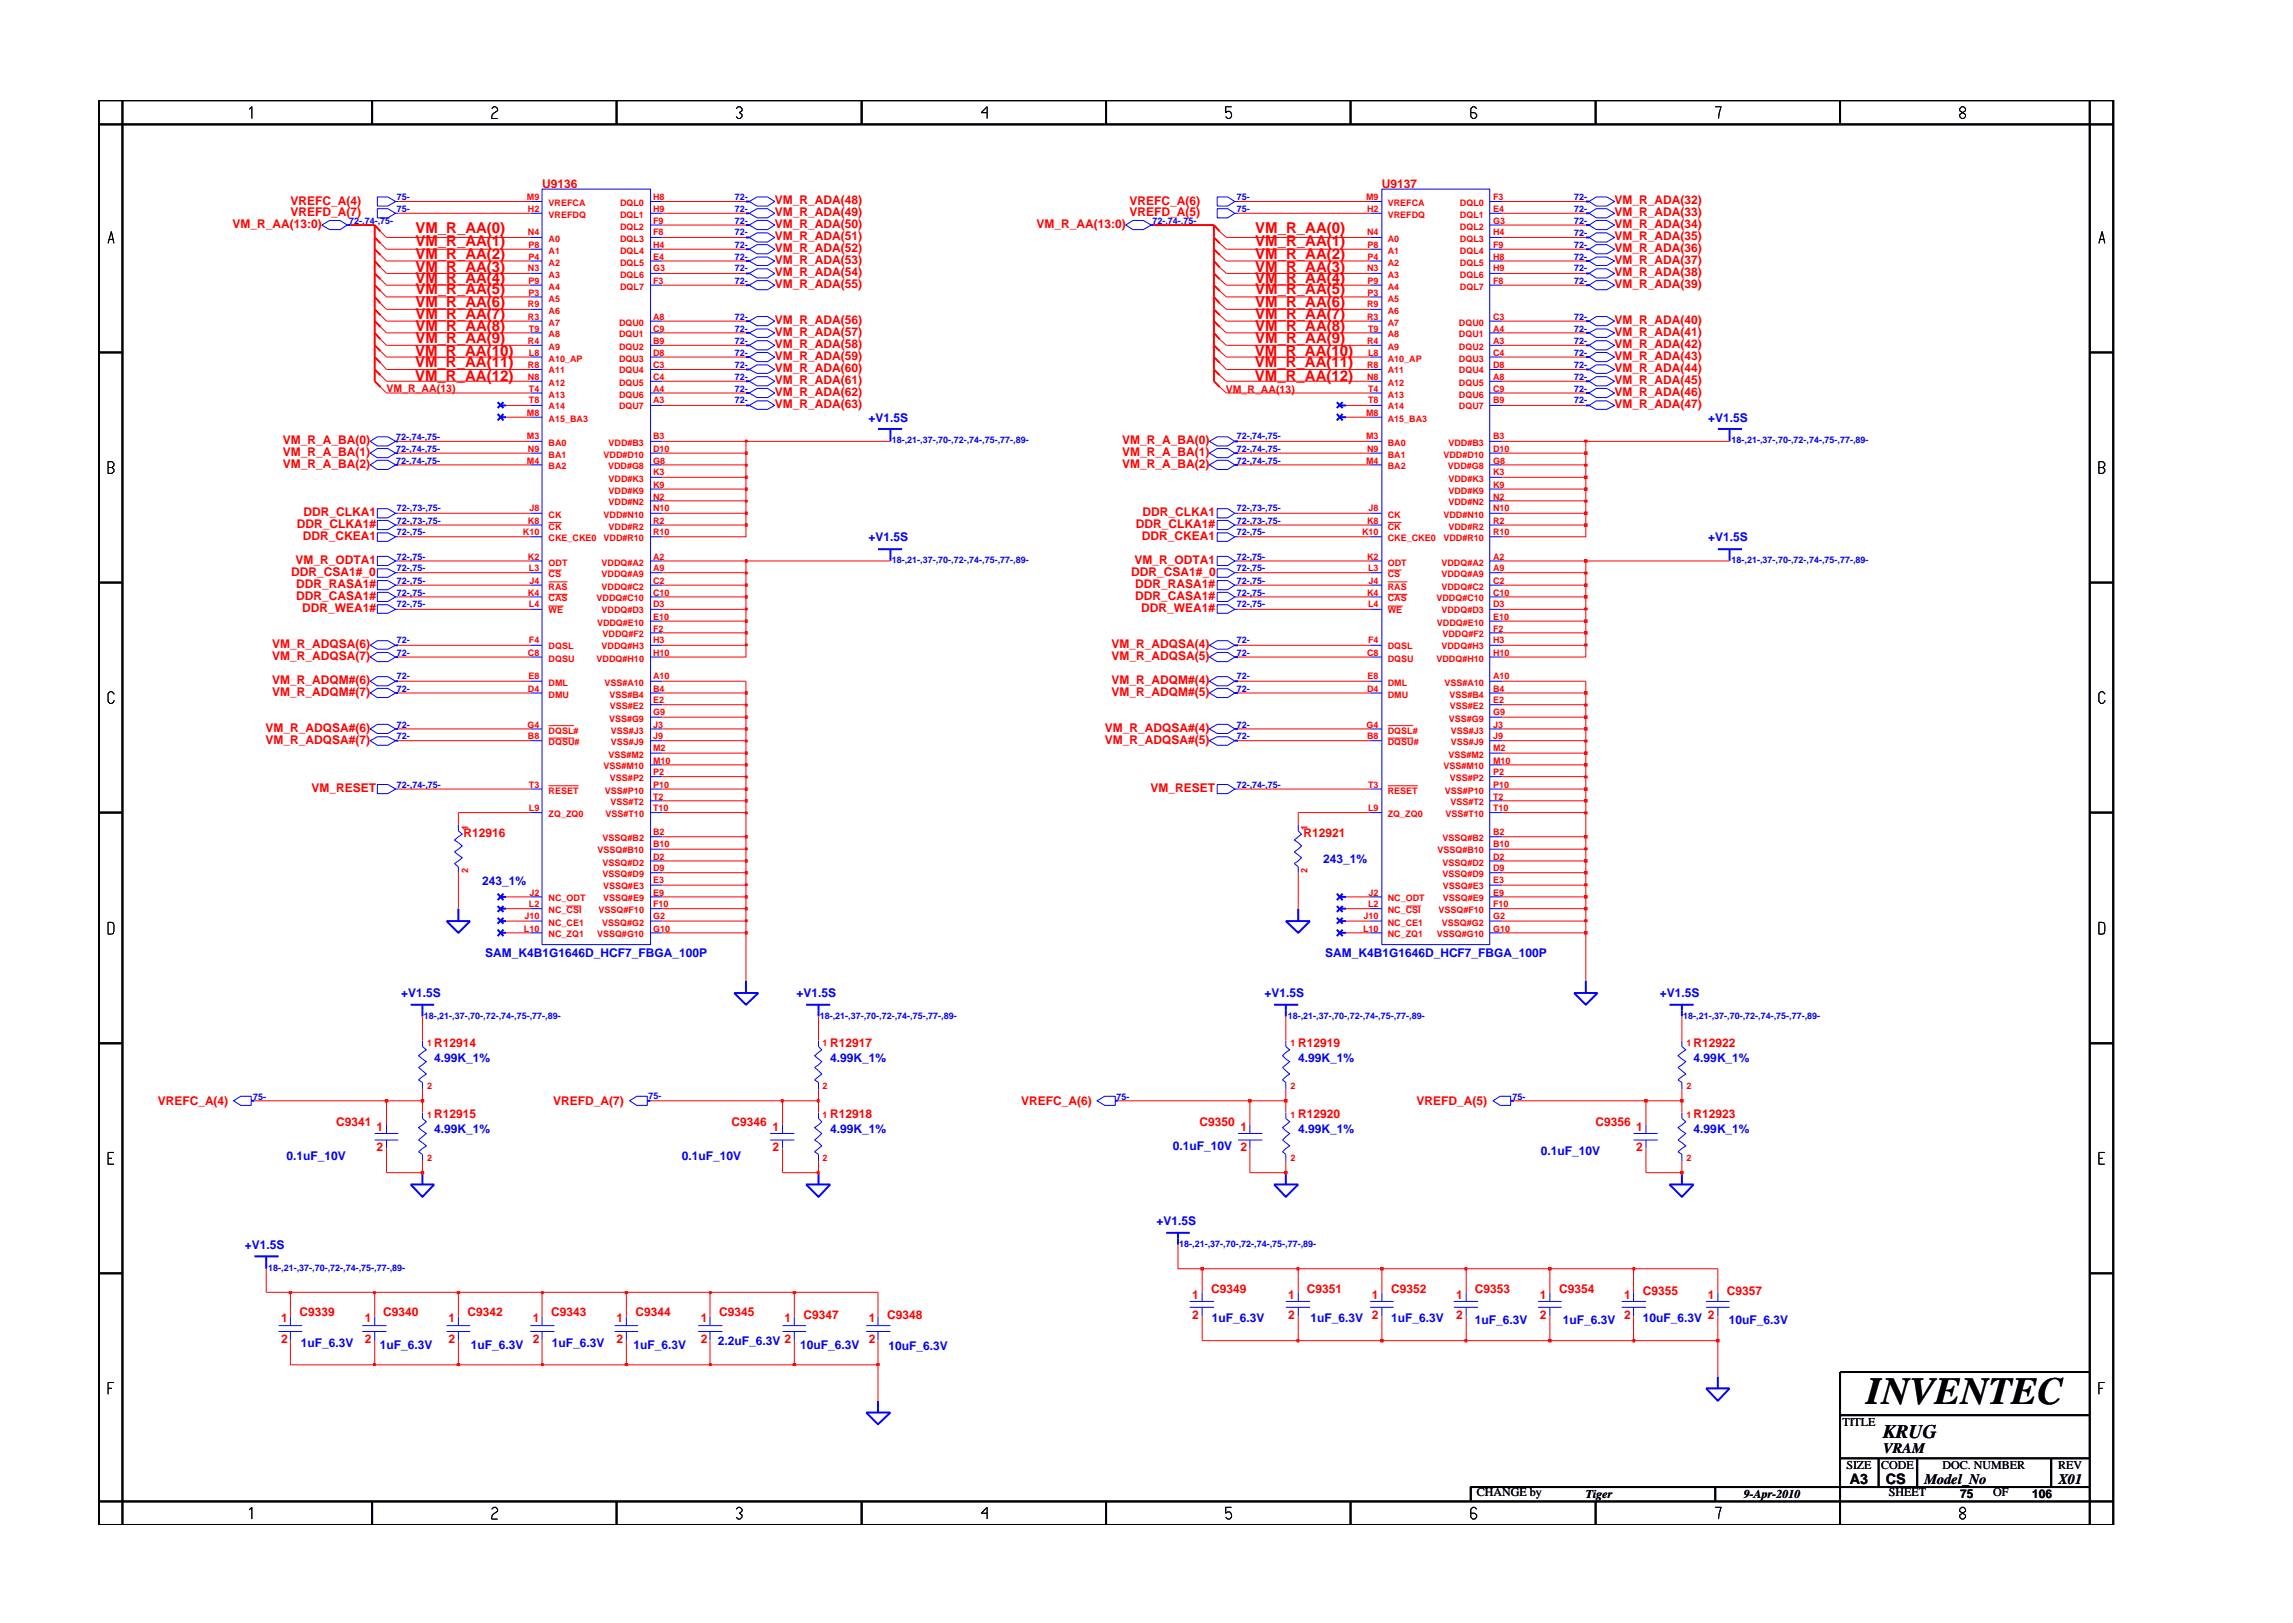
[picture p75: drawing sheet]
<svg xmlns="http://www.w3.org/2000/svg" width="297mm" height="210mm" viewBox="0 0 297 210" stroke-linecap="round" stroke-linejoin="round" font-family="sans-serif">
<defs><g id="words">
<text font-size="5" x="241.8" y="181.9">INVENTEC</text>
<text font-size="2.5" x="244" y="186.3">KRUG</text>
<g font-size="1.9" fill="#f00">
<text x="53.8" y="30.2">VM_R_AA(0)</text>
<text x="53.8" y="31.8">VM_R_AA(1)</text>
<text x="53.8" y="33.5">VM_R_AA(2)</text>
<text x="53.8" y="35.2">VM_R_AA(3)</text>
<text x="162.6" y="31.8">VM_R_AA(1)</text>
<text x="162.6" y="33.5">VM_R_AA(2)</text>
<text x="162.6" y="35.2">VM_R_AA(3)</text>
<text x="162.6" y="30.2">VM_R_AA(0)</text>
<text x="53.8" y="36.7">VM_R_AA(4)</text>
<text x="53.8" y="38.1">VM_R_AA(5)</text>
<text x="53.8" y="39.8">VM_R_AA(6)</text>
<text x="53.8" y="41.3">VM_R_AA(7)</text>
<text x="162.6" y="36.7">VM_R_AA(4)</text>
<text x="162.6" y="38.1">VM_R_AA(5)</text>
<text x="162.6" y="39.8">VM_R_AA(6)</text>
<text x="162.6" y="41.3">VM_R_AA(7)</text>
<text x="53.8" y="46.1">VM_R_AA(10)</text>
<text x="53.8" y="47.6">VM_R_AA(11)</text>
<text x="53.8" y="42.9">VM_R_AA(8)</text>
<text x="53.8" y="44.4">VM_R_AA(9)</text>
<text x="162.6" y="46.1">VM_R_AA(10)</text>
<text x="162.6" y="47.6">VM_R_AA(11)</text>
<text x="162.6" y="42.9">VM_R_AA(8)</text>
<text x="162.6" y="44.4">VM_R_AA(9)</text>
<text x="53.8" y="49.3">VM_R_AA(12)</text>
<text x="162.6" y="49.3">VM_R_AA(12)</text>
</g>
<g font-size="1.9">
<text x="244" y="188.2">VRAM</text>
<text x="239.6" y="192.2">A3</text>
<text x="244.3" y="192.3">CS</text>
<text x="249.3" y="192.2">Model_No</text>
<text x="266.6" y="192.2">X01</text>
</g>
<g font-size="1.6" fill="#f00">
<text x="30.1" y="29.5">VM_R_AA(13:0)</text>
<text x="37.6" y="26.5">VREFC_A(4)</text>
<text x="37.6" y="28">VREFD_A(7)</text>
<text x="70.2" y="24.3">U9136</text>
<text x="100.4" y="26.4">VM_R_ADA(48)</text>
<text x="100.4" y="28">VM_R_ADA(49)</text>
<text x="100.4" y="29.5">VM_R_ADA(50)</text>
<text x="134.3" y="29.5">VM_R_AA(13:0)</text>
<text x="146.3" y="26.5">VREFC_A(6)</text>
<text x="146.3" y="28">VREFD_A(5)</text>
<text x="179" y="24.3">U9137</text>
<text x="209.2" y="26.4">VM_R_ADA(32)</text>
<text x="209.2" y="28">VM_R_ADA(33)</text>
<text x="209.2" y="29.5">VM_R_ADA(34)</text>
<text x="100.4" y="32.7">VM_R_ADA(52)</text>
<text x="100.4" y="35.7">VM_R_ADA(54)</text>
<text x="100.4" y="31.1">VM_R_ADA(51)</text>
<text x="100.4" y="34.2">VM_R_ADA(53)</text>
<text x="209.2" y="32.7">VM_R_ADA(36)</text>
<text x="209.2" y="35.7">VM_R_ADA(38)</text>
<text x="209.2" y="31.1">VM_R_ADA(35)</text>
<text x="209.2" y="34.2">VM_R_ADA(37)</text>
<text x="100.4" y="42">VM_R_ADA(56)</text>
<text x="100.4" y="37.3">VM_R_ADA(55)</text>
<text x="209.2" y="37.3">VM_R_ADA(39)</text>
<text x="209.2" y="42">VM_R_ADA(40)</text>
<text x="100.4" y="45.1">VM_R_ADA(58)</text>
<text x="100.4" y="43.5">VM_R_ADA(57)</text>
<text x="100.4" y="46.7">VM_R_ADA(59)</text>
<text x="209.2" y="45.1">VM_R_ADA(42)</text>
<text x="209.2" y="43.5">VM_R_ADA(41)</text>
<text x="209.2" y="46.7">VM_R_ADA(43)</text>
<text x="100.4" y="51.3">VM_R_ADA(62)</text>
<text x="100.4" y="52.8">VM_R_ADA(63)</text>
<text x="100.4" y="48.2">VM_R_ADA(60)</text>
<text x="100.4" y="49.8">VM_R_ADA(61)</text>
<text x="209.2" y="52.8">VM_R_ADA(47)</text>
<text x="209.2" y="48.2">VM_R_ADA(44)</text>
<text x="209.2" y="49.8">VM_R_ADA(45)</text>
<text x="209.2" y="51.3">VM_R_ADA(46)</text>
<text x="36.6" y="57.5">VM_R_A_BA(0)</text>
<text x="36.6" y="59.1">VM_R_A_BA(1)</text>
<text x="145.4" y="57.5">VM_R_A_BA(0)</text>
<text x="145.4" y="59.1">VM_R_A_BA(1)</text>
<text x="36.6" y="60.6">VM_R_A_BA(2)</text>
<text x="145.4" y="60.6">VM_R_A_BA(2)</text>
<text x="38.4" y="68.4">DDR_CLKA1#</text>
<text x="39.2" y="69.9">DDR_CKEA1</text>
<text x="39.3" y="66.8">DDR_CLKA1</text>
<text x="147.2" y="68.4">DDR_CLKA1#</text>
<text x="147.9" y="69.9">DDR_CKEA1</text>
<text x="148" y="66.8">DDR_CLKA1</text>
<text x="37.7" y="74.7">DDR_CSA1#_0</text>
<text x="38.3" y="73.1">VM_R_ODTA1</text>
<text x="38.4" y="76.2">DDR_RASA1#</text>
<text x="38.4" y="77.7">DDR_CASA1#</text>
<text x="146.5" y="74.7">DDR_CSA1#_0</text>
<text x="147" y="73.1">VM_R_ODTA1</text>
<text x="147.1" y="77.7">DDR_CASA1#</text>
<text x="147.1" y="76.2">DDR_RASA1#</text>
<text x="35.3" y="83.9">VM_R_ADQSA(6)</text>
<text x="39.1" y="79.2">DDR_WEA1#</text>
<text x="144" y="83.9">VM_R_ADQSA(4)</text>
<text x="147.8" y="79.2">DDR_WEA1#</text>
<text x="35.3" y="85.5">VM_R_ADQSA(7)</text>
<text x="35.3" y="88.6">VM_R_ADQM#(6)</text>
<text x="144" y="88.6">VM_R_ADQM#(4)</text>
<text x="144" y="85.5">VM_R_ADQSA(5)</text>
<text x="34.4" y="94.8">VM_R_ADQSA#(6)</text>
<text x="35.3" y="90.2">VM_R_ADQM#(7)</text>
<text x="143.1" y="94.8">VM_R_ADQSA#(4)</text>
<text x="144" y="90.2">VM_R_ADQM#(5)</text>
<text x="34.4" y="96.4">VM_R_ADQSA#(7)</text>
<text x="143.1" y="96.4">VM_R_ADQSA#(5)</text>
<text x="40.3" y="102.6">VM_RESET</text>
<text x="149" y="102.6">VM_RESET</text>
<text x="60" y="108.4">R12916</text>
<text x="168.8" y="108.4">R12921</text>
<text x="56.2" y="135.6">R12914</text>
<text x="107.6" y="135.6">R12917</text>
<text x="168.2" y="135.6">R12919</text>
<text x="219.4" y="135.6">R12922</text>
<text x="20.4" y="143.2">VREFC_A(4)</text>
<text x="71.7" y="143.2">VREFD_A(7)</text>
<text x="132.3" y="143.2">VREFC_A(6)</text>
<text x="183.5" y="143.2">VREFD_A(5)</text>
<text x="43.5" y="145.9">C9341</text>
<text x="48.8" y="146.5">1</text>
<text x="48.8" y="149.2">2</text>
<text x="56.2" y="144.9">R12915</text>
<text x="94.8" y="145.9">C9346</text>
<text x="100.1" y="146.5">1</text>
<text x="100.1" y="149.2">2</text>
<text x="107.6" y="144.9">R12918</text>
<text x="155.4" y="145.9">C9350</text>
<text x="160.7" y="146.5">1</text>
<text x="160.7" y="149.2">2</text>
<text x="168.2" y="144.9">R12920</text>
<text x="206.7" y="145.9">C9356</text>
<text x="211.9" y="149.2">2</text>
<text x="211.9" y="146.5">1</text>
<text x="219.4" y="144.9">R12923</text>
<text x="156.9" y="167.4">C9349</text>
<text x="169.3" y="167.4">C9351</text>
<text x="180.2" y="167.4">C9352</text>
<text x="191" y="167.4">C9353</text>
<text x="202" y="167.4">C9354</text>
<text x="212.8" y="167.8">C9355</text>
<text x="223.7" y="167.8">C9357</text>
<text x="36.4" y="171.3">1</text>
<text x="38.8" y="170.5">C9339</text>
<text x="47.3" y="171.3">1</text>
<text x="49.6" y="170.5">C9340</text>
<text x="58.1" y="171.3">1</text>
<text x="60.6" y="170.5">C9342</text>
<text x="69" y="171.3">1</text>
<text x="71.4" y="170.5">C9343</text>
<text x="79.9" y="171.3">1</text>
<text x="82.3" y="170.5">C9344</text>
<text x="90.8" y="171.3">1</text>
<text x="93.2" y="170.5">C9345</text>
<text x="101.6" y="171.3">1</text>
<text x="104.1" y="170.9">C9347</text>
<text x="112.5" y="171.3">1</text>
<text x="114.9" y="170.9">C9348</text>
<text x="154.4" y="168.3">1</text>
<text x="154.4" y="170.9">2</text>
<text x="166.9" y="168.3">1</text>
<text x="166.9" y="170.9">2</text>
<text x="177.7" y="168.3">1</text>
<text x="177.7" y="170.9">2</text>
<text x="188.6" y="168.3">1</text>
<text x="188.6" y="170.9">2</text>
<text x="199.5" y="168.3">1</text>
<text x="199.5" y="170.9">2</text>
<text x="210.4" y="168.3">1</text>
<text x="210.4" y="170.9">2</text>
<text x="221.2" y="168.3">1</text>
<text x="221.2" y="170.9">2</text>
<text x="36.4" y="174">2</text>
<text x="47.3" y="174">2</text>
<text x="58.1" y="174">2</text>
<text x="69" y="174">2</text>
<text x="79.9" y="174">2</text>
<text x="90.8" y="174">2</text>
<text x="112.5" y="174">2</text>
</g>
<g font-size="1.6" fill="#00f">
<text x="112.5" y="54.6">+V1.5S</text>
<text x="221.3" y="54.6">+V1.5S</text>
<text x="112.5" y="70.1">+V1.5S</text>
<text x="221.3" y="70.1">+V1.5S</text>
<text x="171.4" y="111.8">243_1%</text>
<text x="62.5" y="114.6">243_1%</text>
<text x="62.9" y="124">SAM_K4B1G1646D_HCF7_FBGA_100P</text>
<text x="171.6" y="124">SAM_K4B1G1646D_HCF7_FBGA_100P</text>
<text x="52" y="129.2">+V1.5S</text>
<text x="103.2" y="129.2">+V1.5S</text>
<text x="163.8" y="129.2">+V1.5S</text>
<text x="215" y="129.2">+V1.5S</text>
<text x="56.2" y="137.5">4.99K_1%</text>
<text x="107.6" y="137.5">4.99K_1%</text>
<text x="168.2" y="137.5">4.99K_1%</text>
<text x="219.4" y="137.5">4.99K_1%</text>
<text x="56.2" y="146.8">4.99K_1%</text>
<text x="107.6" y="146.8">4.99K_1%</text>
<text x="151.9" y="149">0.1uF_10V</text>
<text x="168.2" y="146.8">4.99K_1%</text>
<text x="199.6" y="149.6">0.1uF_10V</text>
<text x="219.4" y="146.8">4.99K_1%</text>
<text x="37.1" y="150.2">0.1uF_10V</text>
<text x="88.3" y="150.2">0.1uF_10V</text>
<text x="31.7" y="161.8">+V1.5S</text>
<text x="149.8" y="158.7">+V1.5S</text>
<text x="157" y="171.3">1uF_6.3V</text>
<text x="169.8" y="171.3">1uF_6.3V</text>
<text x="180.2" y="171.2">1uF_6.3V</text>
<text x="191" y="171.6">1uF_6.3V</text>
<text x="202.5" y="171.6">1uF_6.3V</text>
<text x="212.8" y="171.3">10uF_6.3V</text>
<text x="224" y="171.6">10uF_6.3V</text>
<text x="39" y="174.5">1uF_6.3V</text>
<text x="49.2" y="174.7">1uF_6.3V</text>
<text x="61" y="174.8">1uF_6.3V</text>
<text x="71.5" y="174.4">1uF_6.3V</text>
<text x="82.1" y="174.7">1uF_6.3V</text>
<text x="93" y="174.2">2.2uF_6.3V 2</text>
<text x="103.7" y="174.8">10uF_6.3V</text>
<text x="115.1" y="174.9">10uF_6.3V</text>
</g>
<g font-size="1.6">
<text x="238.7" y="184.8">TITLE</text>
<text x="239.2" y="190.4">SIZE</text>
<text x="243.7" y="190.4">CODE</text>
<text x="251.7" y="190.4">DOC. NUMBER</text>
<text x="266.6" y="190.4">REV</text>
<text x="191.3" y="193.8">CHANGE by</text>
<text x="205.4" y="194.1">Tiger</text>
<text x="225.9" y="194.1">9-Apr-2010</text>
<text x="244.7" y="193.8">SHEET</text>
<text x="253.9" y="194.1">75</text>
<text x="258.2" y="193.8">OF</text>
<text x="263.3" y="194.1">106</text>
</g>
<g font-size="1.4" fill="#f00">
<text x="50.1" y="50.8">VM_R_AA(13)</text>
<text x="158.8" y="50.9">VM_R_AA(13)</text>
</g>
<g font-size="1.2" fill="#00f">
<text x="45.2" y="29">72-,74-,75-</text>
<text x="51.4" y="25.9">75-</text>
<text x="51.4" y="27.5">75-</text>
<text x="95.2" y="29">72-</text>
<text x="95.2" y="27.5">72-</text>
<text x="95.2" y="25.9">72-</text>
<text x="149.3" y="29">72-,74-,75-</text>
<text x="160.2" y="25.9">75-</text>
<text x="160.2" y="27.5">75-</text>
<text x="203.9" y="25.9">72-</text>
<text x="203.9" y="29">72-</text>
<text x="203.9" y="27.5">72-</text>
<text x="95.2" y="32.1">72-</text>
<text x="95.2" y="35.2">72-</text>
<text x="95.2" y="33.6">72-</text>
<text x="95.2" y="30.5">72-</text>
<text x="203.9" y="35.2">72-</text>
<text x="203.9" y="32.1">72-</text>
<text x="203.9" y="30.5">72-</text>
<text x="203.9" y="33.6">72-</text>
<text x="95.2" y="36.8">72-</text>
<text x="95.2" y="41.4">72-</text>
<text x="203.9" y="36.8">72-</text>
<text x="203.9" y="41.4">72-</text>
<text x="95.2" y="43">72-</text>
<text x="95.2" y="47.6">72-</text>
<text x="95.2" y="44.6">72-</text>
<text x="95.2" y="46.1">72-</text>
<text x="203.9" y="44.6">72-</text>
<text x="203.9" y="46.1">72-</text>
<text x="203.9" y="47.6">72-</text>
<text x="203.9" y="43">72-</text>
<text x="95.2" y="49.2">72-</text>
<text x="95.2" y="52.3">72-</text>
<text x="95.2" y="50.7">72-</text>
<text x="203.9" y="52.3">72-</text>
<text x="203.9" y="49.2">72-</text>
<text x="203.9" y="50.7">72-</text>
<text x="51.3" y="57">72-,74-,75-</text>
<text x="51.3" y="58.6">72-,74-,75-</text>
<text x="115.5" y="57.4">18-,21-,37-,70-,72-,74-,75-,77-,89-</text>
<text x="160.2" y="58.5">72-,74-,75-</text>
<text x="160.2" y="56.9">72-,74-,75-</text>
<text x="224.3" y="57.4">18-,21-,37-,70-,72-,74-,75-,77-,89-</text>
<text x="51.3" y="60.1">72-,74-,75-</text>
<text x="160.2" y="60.1">72-,74-,75-</text>
<text x="51.4" y="67.8">72-,73-,75-</text>
<text x="51.4" y="69.4">72-,75-</text>
<text x="51.4" y="66.2">72-,73-,75-</text>
<text x="160.2" y="66.2">72-,73-,75-</text>
<text x="160.2" y="67.8">72-,73-,75-</text>
<text x="160.2" y="69.4">72-,75-</text>
<text x="51.4" y="77.2">72-,75-</text>
<text x="51.4" y="75.6">72-,75-</text>
<text x="51.4" y="74">72-,75-</text>
<text x="51.4" y="72.5">72-,75-</text>
<text x="115.5" y="72.9">18-,21-,37-,70-,72-,74-,75-,77-,89-</text>
<text x="160.2" y="72.5">72-,75-</text>
<text x="160.2" y="74">72-,75-</text>
<text x="160.2" y="75.6">72-,75-</text>
<text x="160.2" y="77.2">72-,75-</text>
<text x="224.3" y="72.9">18-,21-,37-,70-,72-,74-,75-,77-,89-</text>
<text x="51.4" y="83.3">72-</text>
<text x="51.4" y="78.7">72-,75-</text>
<text x="160.2" y="78.7">72-,75-</text>
<text x="160.2" y="83.3">72-</text>
<text x="51.4" y="88">72-</text>
<text x="51.4" y="84.9">72-</text>
<text x="51.4" y="89.6">72-</text>
<text x="160.2" y="84.9">72-</text>
<text x="160.2" y="89.6">72-</text>
<text x="160.2" y="88">72-</text>
<text x="51.4" y="94.3">72-</text>
<text x="51.4" y="95.8">72-</text>
<text x="160.2" y="94.3">72-</text>
<text x="160.2" y="95.8">72-</text>
<text x="51.4" y="102.1">72-,74-,75-</text>
<text x="160.2" y="102.1">72-,74-,75-</text>
<text x="54.9" y="132">18-,21-,37-,70-,72-,74-,75-,77-,89-</text>
<text x="106.2" y="132">18-,21-,37-,70-,72-,74-,75-,77-,89-</text>
<text x="166.8" y="132">18-,21-,37-,70-,72-,74-,75-,77-,89-</text>
<text x="218" y="132">18-,21-,37-,70-,72-,74-,75-,77-,89-</text>
<text x="32.8" y="142.4">75-</text>
<text x="84" y="142.4">75-</text>
<text x="144.6" y="142.4">75-</text>
<text x="195.9" y="142.4">75-</text>
<text x="152.8" y="161.5">18-,21-,37-,70-,72-,74-,75-,77-,89-</text>
<text x="34.7" y="164.6">18-,21-,37-,70-,72-,74-,75-,77-,89-</text>
</g>
<g font-size="1.2" fill="#f00">
<text x="68.3" y="25.9">M9</text>
<text x="68.4" y="27.5">H2</text>
<text x="71.1" y="26.7">VREFCA</text>
<text x="71.1" y="28.2">VREFDQ</text>
<text x="80.3" y="26.7">DQL0</text>
<text x="80.3" y="28.2">DQL1</text>
<text x="80.3" y="29.7">DQL2</text>
<text x="84.6" y="25.9">H8</text>
<text x="84.6" y="27.5">H9</text>
<text x="84.6" y="29">F9</text>
<text x="177" y="25.9">M9</text>
<text x="177.1" y="27.5">H2</text>
<text x="179.8" y="26.7">VREFCA</text>
<text x="179.8" y="28.2">VREFDQ</text>
<text x="189.1" y="26.7">DQL0</text>
<text x="189.1" y="28.2">DQL1</text>
<text x="189.1" y="29.7">DQL2</text>
<text x="193.4" y="25.9">F3</text>
<text x="193.4" y="27.5">E4</text>
<text x="193.4" y="29">G3</text>
<text x="68.4" y="35.2">N3</text>
<text x="68.4" y="30.5">N4</text>
<text x="68.5" y="33.6">P4</text>
<text x="68.5" y="32.1">P8</text>
<text x="71.1" y="34.4">A2</text>
<text x="71.1" y="31.4">A0</text>
<text x="71.1" y="32.9">A1</text>
<text x="80.3" y="31.4">DQL3</text>
<text x="80.3" y="32.9">DQL4</text>
<text x="80.3" y="34.4">DQL5</text>
<text x="84.6" y="30.5">F8</text>
<text x="84.6" y="32.1">H4</text>
<text x="84.6" y="33.6">E4</text>
<text x="84.6" y="35.2">G3</text>
<text x="177.1" y="35.2">N3</text>
<text x="177.1" y="30.5">N4</text>
<text x="177.2" y="32.1">P8</text>
<text x="177.2" y="33.6">P4</text>
<text x="179.8" y="31.4">A0</text>
<text x="179.8" y="32.9">A1</text>
<text x="179.8" y="34.4">A2</text>
<text x="189.1" y="31.4">DQL3</text>
<text x="189.1" y="32.9">DQL4</text>
<text x="189.1" y="34.4">DQL5</text>
<text x="193.4" y="30.5">H4</text>
<text x="193.4" y="32.1">F9</text>
<text x="193.4" y="33.6">H8</text>
<text x="193.4" y="35.2">H9</text>
<text x="68.4" y="39.8">R9</text>
<text x="68.4" y="41.4">R3</text>
<text x="68.5" y="36.8">P9</text>
<text x="68.5" y="38.3">P3</text>
<text x="71.1" y="36">A3</text>
<text x="71.1" y="37.5">A4</text>
<text x="71.1" y="39.1">A5</text>
<text x="71.1" y="40.7">A6</text>
<text x="80.3" y="36">DQL6</text>
<text x="80.3" y="37.5">DQL7</text>
<text x="84.6" y="41.4">A8</text>
<text x="84.6" y="36.8">F3</text>
<text x="177.1" y="39.8">R9</text>
<text x="177.1" y="41.4">R3</text>
<text x="177.2" y="36.8">P9</text>
<text x="177.2" y="38.3">P3</text>
<text x="179.8" y="39.1">A5</text>
<text x="179.8" y="40.7">A6</text>
<text x="179.8" y="36">A3</text>
<text x="179.8" y="37.5">A4</text>
<text x="189.1" y="36">DQL6</text>
<text x="189.1" y="37.5">DQL7</text>
<text x="193.4" y="41.4">C3</text>
<text x="193.4" y="36.8">F8</text>
<text x="68.4" y="44.6">R4</text>
<text x="68.4" y="47.6">R8</text>
<text x="68.5" y="43">T9</text>
<text x="68.5" y="46.1">L8</text>
<text x="71.1" y="42.2">A7</text>
<text x="71.1" y="43.7">A8</text>
<text x="71.1" y="45.3">A9</text>
<text x="71.1" y="46.8">A10_AP</text>
<text x="80.2" y="42.2">DQU0</text>
<text x="80.2" y="43.7">DQU1</text>
<text x="80.2" y="45.3">DQU2</text>
<text x="80.2" y="46.8">DQU3</text>
<text x="84.6" y="43">C9</text>
<text x="84.6" y="44.6">B9</text>
<text x="84.6" y="46.1">D8</text>
<text x="84.6" y="47.6">C3</text>
<text x="177.1" y="47.6">R8</text>
<text x="177.1" y="44.6">R4</text>
<text x="177.2" y="46.1">L8</text>
<text x="177.2" y="43">T9</text>
<text x="179.8" y="46.8">A10_AP</text>
<text x="179.8" y="42.2">A7</text>
<text x="179.8" y="43.7">A8</text>
<text x="179.8" y="45.3">A9</text>
<text x="189" y="42.2">DQU0</text>
<text x="189" y="43.7">DQU1</text>
<text x="189" y="45.3">DQU2</text>
<text x="189" y="46.8">DQU3</text>
<text x="193.4" y="43">A4</text>
<text x="193.4" y="44.6">A3</text>
<text x="193.4" y="46.1">C4</text>
<text x="193.4" y="47.6">D8</text>
<text x="68.3" y="53.9">M8</text>
<text x="68.4" y="49.2">N8</text>
<text x="68.5" y="52.3">T8</text>
<text x="68.5" y="50.7">T4</text>
<text x="71.1" y="51.5">A13</text>
<text x="71.1" y="53">A14</text>
<text x="71.1" y="48.4">A11</text>
<text x="71.1" y="50">A12</text>
<text x="80.2" y="48.4">DQU4</text>
<text x="80.2" y="50">DQU5</text>
<text x="80.2" y="51.5">DQU6</text>
<text x="80.2" y="53">DQU7</text>
<text x="84.6" y="49.2">C4</text>
<text x="84.6" y="50.7">A4</text>
<text x="84.6" y="52.3">A3</text>
<text x="177" y="53.9">M8</text>
<text x="177.1" y="49.2">N8</text>
<text x="177.2" y="50.7">T4</text>
<text x="177.2" y="52.3">T8</text>
<text x="179.8" y="48.4">A11</text>
<text x="179.8" y="50">A12</text>
<text x="179.8" y="51.5">A13</text>
<text x="179.8" y="53">A14</text>
<text x="189" y="48.4">DQU4</text>
<text x="189" y="50">DQU5</text>
<text x="189" y="51.5">DQU6</text>
<text x="189" y="53">DQU7</text>
<text x="193.4" y="52.3">B9</text>
<text x="193.4" y="49.2">A8</text>
<text x="193.4" y="50.7">C9</text>
<text x="68.3" y="56.9">M3</text>
<text x="68.4" y="58.5">N9</text>
<text x="71.1" y="54.6">A15_BA3</text>
<text x="71.1" y="57.8">BA0</text>
<text x="71.1" y="59.3">BA1</text>
<text x="78.2" y="59.3">VDD#D10</text>
<text x="78.8" y="57.8">VDD#B3</text>
<text x="84.6" y="56.9">B3</text>
<text x="84.6" y="58.5">D10</text>
<text x="177" y="56.9">M3</text>
<text x="177.1" y="58.5">N9</text>
<text x="179.8" y="57.8">BA0</text>
<text x="179.8" y="59.3">BA1</text>
<text x="179.8" y="54.6">A15_BA3</text>
<text x="187" y="59.3">VDD#D10</text>
<text x="187.6" y="57.8">VDD#B3</text>
<text x="193.4" y="56.9">B3</text>
<text x="193.4" y="58.5">D10</text>
<text x="68.3" y="60.1">M4</text>
<text x="71.1" y="60.8">BA2</text>
<text x="78.8" y="60.8">VDD#G8</text>
<text x="78.8" y="65.5">VDD#N2</text>
<text x="78.8" y="62.4">VDD#K3</text>
<text x="78.8" y="64">VDD#K9</text>
<text x="84.6" y="64.7">N2</text>
<text x="84.6" y="60.1">G8</text>
<text x="84.6" y="61.6">K3</text>
<text x="84.6" y="63.2">K9</text>
<text x="177" y="60.1">M4</text>
<text x="179.8" y="60.8">BA2</text>
<text x="187.6" y="60.8">VDD#G8</text>
<text x="187.6" y="62.4">VDD#K3</text>
<text x="187.6" y="64">VDD#K9</text>
<text x="187.6" y="65.5">VDD#N2</text>
<text x="193.4" y="61.6">K3</text>
<text x="193.4" y="63.2">K9</text>
<text x="193.4" y="64.7">N2</text>
<text x="193.4" y="60.1">G8</text>
<text x="67.7" y="69.4">K10</text>
<text x="68.4" y="67.8">K8</text>
<text x="68.6" y="66.2">J8</text>
<text x="71.1" y="67.1">CK</text>
<text x="71.1" y="68.6">CK</text>
<text x="71.1" y="70.1">CKE_CKE0</text>
<text x="78.2" y="67.1">VDD#N10</text>
<text x="78.2" y="70.1">VDD#R10</text>
<text x="78.8" y="68.6">VDD#R2</text>
<text x="84.6" y="66.2">N10</text>
<text x="84.6" y="69.4">R10</text>
<text x="84.6" y="67.8">R2</text>
<text x="176.5" y="69.4">K10</text>
<text x="177.1" y="67.8">K8</text>
<text x="177.3" y="66.2">J8</text>
<text x="179.8" y="67.1">CK</text>
<text x="179.8" y="68.6">CK</text>
<text x="179.8" y="70.1">CKE_CKE0</text>
<text x="187" y="67.1">VDD#N10</text>
<text x="187" y="70.1">VDD#R10</text>
<text x="187.6" y="68.6">VDD#R2</text>
<text x="193.4" y="66.2">N10</text>
<text x="193.4" y="69.4">R10</text>
<text x="193.4" y="67.8">R2</text>
<text x="68.4" y="72.5">K2</text>
<text x="68.4" y="77.2">K4</text>
<text x="68.5" y="74">L3</text>
<text x="68.6" y="75.6">J4</text>
<text x="71.1" y="73.3">ODT</text>
<text x="71.1" y="76.4">RAS</text>
<text x="71.1" y="77.9">CAS</text>
<text x="71.1" y="74.8">CS</text>
<text x="77.3" y="77.9">VDDQ#C10</text>
<text x="77.9" y="73.3">VDDQ#A2</text>
<text x="77.9" y="74.8">VDDQ#A9</text>
<text x="77.9" y="76.4">VDDQ#C2</text>
<text x="84.6" y="72.5">A2</text>
<text x="84.6" y="74">A9</text>
<text x="84.6" y="77.2">C10</text>
<text x="84.6" y="75.6">C2</text>
<text x="177.1" y="77.2">K4</text>
<text x="177.1" y="72.5">K2</text>
<text x="177.2" y="74">L3</text>
<text x="177.3" y="75.6">J4</text>
<text x="179.8" y="74.8">CS</text>
<text x="179.8" y="73.3">ODT</text>
<text x="179.8" y="76.4">RAS</text>
<text x="179.8" y="77.9">CAS</text>
<text x="186.1" y="77.9">VDDQ#C10</text>
<text x="186.7" y="76.4">VDDQ#C2</text>
<text x="186.7" y="73.3">VDDQ#A2</text>
<text x="186.7" y="74.8">VDDQ#A9</text>
<text x="193.4" y="77.2">C10</text>
<text x="193.4" y="75.6">C2</text>
<text x="193.4" y="72.5">A2</text>
<text x="193.4" y="74">A9</text>
<text x="68.5" y="83.3">F4</text>
<text x="68.5" y="78.7">L4</text>
<text x="71.1" y="79.4">WE</text>
<text x="77.3" y="81.1">VDDQ#E10</text>
<text x="77.9" y="79.4">VDDQ#D3</text>
<text x="78.1" y="82.6">VDDQ#F2</text>
<text x="84.6" y="78.7">D3</text>
<text x="84.6" y="80.3">E10</text>
<text x="84.6" y="81.8">F2</text>
<text x="84.6" y="83.3">H3</text>
<text x="177.2" y="78.7">L4</text>
<text x="177.2" y="83.3">F4</text>
<text x="179.8" y="79.4">WE</text>
<text x="186.1" y="81.1">VDDQ#E10</text>
<text x="186.7" y="79.4">VDDQ#D3</text>
<text x="186.8" y="82.6">VDDQ#F2</text>
<text x="193.4" y="78.7">D3</text>
<text x="193.4" y="80.3">E10</text>
<text x="193.4" y="81.8">F2</text>
<text x="193.4" y="83.3">H3</text>
<text x="68.4" y="84.9">C8</text>
<text x="68.4" y="89.6">D4</text>
<text x="68.5" y="88">E8</text>
<text x="71.1" y="84.1">DQSL</text>
<text x="71.1" y="85.7">DQSU</text>
<text x="71.1" y="88.8">DML</text>
<text x="77.3" y="85.7">VDDQ#H10</text>
<text x="77.9" y="84.1">VDDQ#H3</text>
<text x="78.3" y="88.8">VSS#A10</text>
<text x="84.6" y="88">A10</text>
<text x="84.6" y="89.6">B4</text>
<text x="84.6" y="84.9">H10</text>
<text x="177.1" y="84.9">C8</text>
<text x="177.1" y="89.6">D4</text>
<text x="177.2" y="88">E8</text>
<text x="179.8" y="84.1">DQSL</text>
<text x="179.8" y="85.7">DQSU</text>
<text x="179.8" y="88.8">DML</text>
<text x="186.1" y="85.7">VDDQ#H10</text>
<text x="186.7" y="84.1">VDDQ#H3</text>
<text x="187.1" y="88.8">VSS#A10</text>
<text x="193.4" y="84.9">H10</text>
<text x="193.4" y="88">A10</text>
<text x="193.4" y="89.6">B4</text>
<text x="68.3" y="94.3">G4</text>
<text x="68.4" y="95.8">B8</text>
<text x="71.1" y="95">DQSL#</text>
<text x="71.1" y="90.4">DMU</text>
<text x="78.9" y="93.5">VSS#G9</text>
<text x="79" y="90.4">VSS#B4</text>
<text x="79" y="91.9">VSS#E2</text>
<text x="79.1" y="95">VSS#J3</text>
<text x="84.6" y="91.1">E2</text>
<text x="84.6" y="92.7">G9</text>
<text x="84.6" y="94.3">J3</text>
<text x="84.6" y="95.8">J9</text>
<text x="177" y="94.3">G4</text>
<text x="177.1" y="95.8">B8</text>
<text x="179.8" y="95">DQSL#</text>
<text x="179.8" y="90.4">DMU</text>
<text x="187.7" y="93.5">VSS#G9</text>
<text x="187.8" y="90.4">VSS#B4</text>
<text x="187.8" y="91.9">VSS#E2</text>
<text x="187.9" y="95">VSS#J3</text>
<text x="193.4" y="91.1">E2</text>
<text x="193.4" y="92.7">G9</text>
<text x="193.4" y="94.3">J3</text>
<text x="193.4" y="95.8">J9</text>
<text x="71.1" y="96.5">DQSU#</text>
<text x="78.2" y="99.7">VSS#M10</text>
<text x="78.8" y="98.2">VSS#M2</text>
<text x="79" y="101.2">VSS#P2</text>
<text x="79.1" y="96.5">VSS#J9</text>
<text x="84.6" y="98.9">M10</text>
<text x="84.6" y="97.3">M2</text>
<text x="84.6" y="100.4">P2</text>
<text x="179.8" y="96.5">DQSU#</text>
<text x="187" y="99.7">VSS#M10</text>
<text x="187.6" y="98.2">VSS#M2</text>
<text x="187.8" y="101.2">VSS#P2</text>
<text x="187.9" y="96.5">VSS#J9</text>
<text x="193.4" y="98.9">M10</text>
<text x="193.4" y="97.3">M2</text>
<text x="193.4" y="100.4">P2</text>
<text x="60.6" y="107.5" transform="rotate(-90 60.6 107.5)">1</text>
<text x="68.5" y="102.1">T3</text>
<text x="68.5" y="105.1">L9</text>
<text x="71.1" y="102.8">RESET</text>
<text x="71.1" y="105.9">ZQ_ZQ0</text>
<text x="78.4" y="102.8">VSS#P10</text>
<text x="78.4" y="105.9">VSS#T10</text>
<text x="79.1" y="104.3">VSS#T2</text>
<text x="84.6" y="102.1">P10</text>
<text x="84.6" y="105.1">T10</text>
<text x="84.6" y="103.6">T2</text>
<text x="169.4" y="107.5" transform="rotate(-90 169.4 107.5)">1</text>
<text x="177.2" y="105.1">L9</text>
<text x="177.2" y="102.1">T3</text>
<text x="179.8" y="105.9">ZQ_ZQ0</text>
<text x="179.8" y="102.8">RESET</text>
<text x="187.2" y="102.8">VSS#P10</text>
<text x="187.2" y="105.9">VSS#T10</text>
<text x="187.9" y="104.3">VSS#T2</text>
<text x="193.4" y="102.1">P10</text>
<text x="193.4" y="105.1">T10</text>
<text x="193.4" y="103.6">T2</text>
<text x="60.6" y="113.1" transform="rotate(-90 60.6 113.1)">2</text>
<text x="77.4" y="110.5">VSSQ#B10</text>
<text x="78" y="109">VSSQ#B2</text>
<text x="78" y="112.1">VSSQ#D2</text>
<text x="78" y="113.7">VSSQ#D9</text>
<text x="84.6" y="109.8">B10</text>
<text x="84.6" y="108.2">B2</text>
<text x="84.6" y="111.4">D2</text>
<text x="84.6" y="112.9">D9</text>
<text x="169.4" y="113.1" transform="rotate(-90 169.4 113.1)">2</text>
<text x="186.2" y="110.5">VSSQ#B10</text>
<text x="186.8" y="109">VSSQ#B2</text>
<text x="186.8" y="112.1">VSSQ#D2</text>
<text x="186.8" y="113.7">VSSQ#D9</text>
<text x="193.4" y="108.2">B2</text>
<text x="193.4" y="111.4">D2</text>
<text x="193.4" y="112.9">D9</text>
<text x="193.4" y="109.8">B10</text>
<text x="67.9" y="119.1">J10</text>
<text x="68.5" y="117.5">L2</text>
<text x="68.6" y="116">J2</text>
<text x="71.1" y="118.3">NC_CSI</text>
<text x="71.1" y="116.8">NC_ODT</text>
<text x="71.1" y="119.9">NC_CE1</text>
<text x="77.5" y="118.3">VSSQ#F10</text>
<text x="78" y="119.9">VSSQ#G2</text>
<text x="78.1" y="116.8">VSSQ#E9</text>
<text x="78.1" y="115.2">VSSQ#E3</text>
<text x="84.6" y="116">E9</text>
<text x="84.6" y="117.5">F10</text>
<text x="84.6" y="119.1">G2</text>
<text x="84.6" y="114.4">E3</text>
<text x="176.6" y="119.1">J10</text>
<text x="177.2" y="117.5">L2</text>
<text x="177.3" y="116">J2</text>
<text x="179.8" y="119.9">NC_CE1</text>
<text x="179.8" y="118.3">NC_CSI</text>
<text x="179.8" y="116.8">NC_ODT</text>
<text x="186.3" y="118.3">VSSQ#F10</text>
<text x="186.8" y="119.9">VSSQ#G2</text>
<text x="186.9" y="115.2">VSSQ#E3</text>
<text x="186.9" y="116.8">VSSQ#E9</text>
<text x="193.4" y="114.4">E3</text>
<text x="193.4" y="116">E9</text>
<text x="193.4" y="117.5">F10</text>
<text x="193.4" y="119.1">G2</text>
<text x="67.9" y="120.7">L10</text>
<text x="71.1" y="121.4">NC_ZQ1</text>
<text x="77.3" y="121.4">VSSQ#G10</text>
<text x="84.6" y="120.7">G10</text>
<text x="176.6" y="120.7">L10</text>
<text x="179.8" y="121.4">NC_ZQ1</text>
<text x="186.1" y="121.4">VSSQ#G10</text>
<text x="193.4" y="120.7">G10</text>
<text x="55.3" y="135.5">1</text>
<text x="106.5" y="135.5">1</text>
<text x="167.2" y="135.5">1</text>
<text x="218.5" y="135.5">1</text>
<text x="55.3" y="141.1">2</text>
<text x="106.5" y="141.1">2</text>
<text x="167.2" y="141.1">2</text>
<text x="218.5" y="141.1">2</text>
<text x="55.3" y="144.8">1</text>
<text x="106.5" y="144.8">1</text>
<text x="167.2" y="144.8">1</text>
<text x="218.5" y="144.8">1</text>
<text x="55.3" y="150.4">2</text>
<text x="106.5" y="150.4">2</text>
<text x="167.2" y="150.4">2</text>
<text x="218.5" y="150.4">2</text>
</g>
</g></defs>
<g fill="none" stroke="#f00" stroke-width=".13">
<path d="M49.3 39.3l.8 .8M49.3 33l.8 .8M49.3 36.2l.8 .7M49.3 30l.8 .8M49.3 34.7l.8 .7M49.3 37.7l.8 .8M49.3 31.5l.8 .8M158 31.5l.9 .8M158 34.7l.9 .7M158 39.3l.9 .8M158 33l.9 .8M158 37.7l.9 .8"/>
<path d="M158 36.2l.9 .7M158 30l.9 .8M49.3 42.4l.8 .7M49.3 47l.8 .9M49.3 44l.8 .7M49.3 40.8l.8 .8M49.3 50.2l.8 .7M49.3 48.6l.8 .8M49.3 45.5l.8 .8M158 50.2l.9 .7M158 42.4l.9 .7M158 48.6l.9 .8"/>
<path d="M158 45.5l.9 .8M158 44l.9 .7M158 47l.9 .9M158 40.8l.9 .8M71.1 73.9h1.7M71.1 67.7h1.7M71.1 77h2.4M71.1 78.5h1.9M71.1 75.4h2.4M179.8 73.9h1.8M179.8 67.7h1.8M179.8 77h2.5"/>
<path d="M179.8 78.5h1.9M179.8 75.4h2.5M71.1 94h3.3M71.1 95.6h3.3M179.8 94h3.3M179.8 95.6h3.3M71.1 101.8h3.9M73.3 117.4h2M179.8 101.8h3.9M182.1 117.4h2M37.6 173.7v3.1h10.9M113.7 176.8v4.7"/>
<path d="M222.5 173.7v4.6"/>
</g>
<g fill="none" stroke="#f00" stroke-width=".25">
<path d="M48.5 38.5l.8 .8M48.5 32.3l.8 .7M48.5 35.4l.8 .8M48.5 29.2l.8 .8M48.5 33.8l.8 .9M48.5 36.9l.8 .8M48.5 30.8l.8 .7M157.3 30.8l.7 .7M157.3 33.8l.7 .9M157.3 38.5l.7 .8M157.3 32.3l.7 .7M157.3 36.9l.7 .8"/>
<path d="M157.3 35.4l.7 .8M157.3 29.2l.7 .8M48.5 41.6l.8 .8M48.5 46.3l.8 .7M48.5 43.1l.8 .9M48.5 40.1l.8 .7M48.5 49.4l.8 .8M48.5 47.9l.8 .7M48.5 44.7l.8 .8M157.3 49.4l.7 .8M157.3 41.6l.7 .8M157.3 47.9l.7 .7"/>
<path d="M157.3 44.7l.7 .8M157.3 43.1l.7 .9M157.3 46.3l.7 .7M157.3 40.1l.7 .7"/>
</g>
<g fill="none" stroke="#00f" stroke-width=".13">
<path d="M41.7 29.2l1-.6h1.4l.9 .6-.9 .5h-1.4zM48.9 27h1.3l1.1 .6-1.1 .6h-1.3zM48.9 25.5h1.3l1.1 .6-1.1 .6h-1.3zM51.3 27.6h.3M51.3 26.1h.3M68.7 27.6h1.5M68.7 26.1h1.5M68.7 30.8h1.5M68.7 32.3h1.5M68.7 33.8h1.5M68.7 35.4h1.5M68.7 36.9h1.5"/>
<path d="M68.7 38.5h1.5M70.2 24.5h14.1v97.9h-14.1zM84.3 27.6h1.5M84.3 26.1h1.5M84.3 30.8h1.5M84.3 32.3h1.5M84.3 33.8h1.5M84.3 35.4h1.5M84.3 36.9h1.5M84.3 29.2h1.5M97.1 27.6l1-.6h1.3l1 .6-1 .6h-1.3zM97.1 29.2l1-.6h1.3l1 .6-1 .5h-1.3z"/>
<path d="M97.1 32.3l1-.6h1.3l1 .6-1 .6h-1.3zM97.1 35.4l1-.6h1.3l1 .6-1 .6h-1.3zM97.1 30.8l1-.6h1.3l1 .6-1 .6h-1.3zM97.1 33.8l1-.5h1.3l1 .5-1 .6h-1.3zM97.1 36.9l1-.5h1.3l1 .5-1 .6h-1.3zM97.1 26.1l1-.6h1.3l1 .6-1 .6h-1.3zM145.8 29.2l1-.6h1.3l1 .6-1 .5h-1.3zM157.7 27h1.3l1 .6-1 .6h-1.3zM157.7 25.5h1.3l1 .6-1 .6h-1.3zM160 27.6h.4M160 26.1h.4M177.5 27.6h1.5"/>
<path d="M177.5 26.1h1.5M177.5 30.8h1.5M177.5 32.3h1.5M177.5 33.8h1.5M177.5 35.4h1.5M177.5 36.9h1.5M177.5 38.5h1.5M179 24.5h14v97.9h-14zM193 27.6h1.6M193 26.1h1.6M193 30.8h1.6M193 32.3h1.6"/>
<path d="M193 33.8h1.6M193 35.4h1.6M193 36.9h1.6M193 29.2h1.6M205.9 36.9l.9-.5h1.3l1.1 .5-1.1 .6h-1.3zM205.9 33.8l.9-.5h1.3l1.1 .5-1.1 .6h-1.3zM205.9 29.2l.9-.6h1.3l1.1 .6-1.1 .5h-1.3zM205.9 32.3l.9-.6h1.3l1.1 .6-1.1 .6h-1.3zM205.9 26.1l.9-.6h1.3l1.1 .6-1.1 .6h-1.3zM205.9 30.8l.9-.6h1.3l1.1 .6-1.1 .6h-1.3zM205.9 35.4l.9-.6h1.3l1.1 .6-1.1 .6h-1.3zM205.9 27.6l.9-.6h1.3l1.1 .6-1.1 .6h-1.3z"/>
<path d="M47.9 57.2l1-.6h1.3l1.1 .6-1.1 .6h-1.3zM47.9 58.7l1-.6h1.3l1.1 .6-1.1 .6h-1.3zM68.7 40.1h1.5M68.7 41.6h1.5M68.7 43.1h1.5M68.7 44.7h1.5M68.7 46.3h1.5M68.7 47.9h1.5M68.7 49.4h1.5M68.7 50.9h1.5M68.7 52.5h1.5M68.7 54h1.5"/>
<path d="M68.7 57.2h1.5M68.7 58.7h1.5M84.3 41.6h1.5M84.3 43.1h1.5M84.3 44.7h1.5M84.3 46.3h1.5M84.3 47.9h1.5M84.3 49.4h1.5M84.3 50.9h1.5M84.3 52.5h1.5M84.3 57.2h1.5M84.3 58.7h1.5"/>
<path d="M97.1 50.9l1-.6h1.3l1 .6-1 .6h-1.3zM97.1 49.4l1-.6h1.3l1 .6-1 .6h-1.3zM97.1 43.1l1-.5h1.3l1 .5-1 .6h-1.3zM97.1 47.9l1-.6h1.3l1 .6-1 .5h-1.3zM97.1 52.5l1-.6h1.3l1 .6-1 .5h-1.3zM97.1 41.6l1-.6h1.3l1 .6-1 .6h-1.3zM97.1 44.7l1-.6h1.3l1 .6-1 .6h-1.3zM97.1 46.3l1-.6h1.3l1 .6-1 .5h-1.3zM156.7 58.7l1-.6h1.3l1 .6-1 .6h-1.3zM156.7 57.2l1-.6h1.3l1 .6-1 .6h-1.3zM177.5 40.1h1.5M177.5 41.6h1.5"/>
<path d="M177.5 43.1h1.5M177.5 44.7h1.5M177.5 46.3h1.5M177.5 47.9h1.5M177.5 49.4h1.5M177.5 50.9h1.5M177.5 52.5h1.5M177.5 54h1.5M177.5 57.2h1.5M177.5 58.7h1.5M193 41.6h1.6M193 43.1h1.6"/>
<path d="M193 44.7h1.6M193 46.3h1.6M193 47.9h1.6M193 49.4h1.6M193 50.9h1.6M193 52.5h1.6M193 57.2h1.6M193 58.7h1.6M205.9 49.4l.9-.6h1.3l1.1 .6-1.1 .6h-1.3zM205.9 41.6l.9-.6h1.3l1.1 .6-1.1 .6h-1.3zM205.9 44.7l.9-.6h1.3l1.1 .6-1.1 .6h-1.3zM205.9 43.1l.9-.5h1.3l1.1 .5-1.1 .6h-1.3z"/>
<path d="M205.9 50.9l.9-.6h1.3l1.1 .6-1.1 .6h-1.3zM205.9 47.9l.9-.6h1.3l1.1 .6-1.1 .5h-1.3zM205.9 46.3l.9-.6h1.3l1.1 .6-1.1 .5h-1.3zM205.9 52.5l.9-.6h1.3l1.1 .6-1.1 .5h-1.3zM47.9 60.2l1-.6h1.3l1.1 .6-1.1 .6h-1.3zM48.9 76.7h1.3l1.1 .6-1.1 .6h-1.3zM48.9 69h1.3l1.1 .5-1.1 .6h-1.3zM48.9 75.2h1.3l1.1 .6-1.1 .6h-1.3zM48.9 67.4h1.3l1.1 .6-1.1 .6h-1.3zM48.9 65.9h1.3l1.1 .6-1.1 .6h-1.3zM48.9 78.3h1.3l1.1 .6-1.1 .5h-1.3zM48.9 72.1h1.3l1.1 .6-1.1 .6h-1.3z"/>
<path d="M48.9 73.7h1.3l1.1 .5-1.1 .6h-1.3zM51.3 74.2h.3M51.3 77.3h.3M51.3 75.8h.3M51.3 66.5h.3M51.3 78.9h.3M51.3 72.7h.3M51.3 69.5h.3M51.3 68h.3M68.7 74.2h1.5M68.7 77.3h1.5M68.7 75.8h1.5"/>
<path d="M68.7 66.5h1.5M68.7 78.9h1.5M68.7 72.7h1.5M68.7 69.5h1.5M68.7 68h1.5M68.7 60.2h1.5M84.3 74.2h1.5M84.3 77.3h1.5M84.3 75.8h1.5M84.3 66.5h1.5M84.3 78.9h1.5M84.3 72.7h1.5"/>
<path d="M84.3 69.5h1.5M84.3 68h1.5M84.3 60.2h1.5M84.3 61.8h1.5M84.3 63.4h1.5M84.3 64.9h1.5M156.7 60.2l1-.6h1.3l1 .6-1 .6h-1.3zM157.7 73.7h1.3l1 .5-1 .6h-1.3zM157.7 75.2h1.3l1 .6-1 .6h-1.3zM157.7 65.9h1.3l1 .6-1 .6h-1.3zM157.7 78.3h1.3l1 .6-1 .5h-1.3zM157.7 72.1h1.3l1 .6-1 .6h-1.3z"/>
<path d="M157.7 76.7h1.3l1 .6-1 .6h-1.3zM157.7 67.4h1.3l1 .6-1 .6h-1.3zM157.7 69h1.3l1 .5-1 .6h-1.3zM160 74.2h.4M160 77.3h.4M160 75.8h.4M160 66.5h.4M160 78.9h.4M160 72.7h.4M160 69.5h.4M160 68h.4M177.5 74.2h1.5"/>
<path d="M177.5 77.3h1.5M177.5 75.8h1.5M177.5 66.5h1.5M177.5 78.9h1.5M177.5 72.7h1.5M177.5 69.5h1.5M177.5 68h1.5M177.5 60.2h1.5M193 74.2h1.6M193 77.3h1.6M193 75.8h1.6M193 66.5h1.6"/>
<path d="M193 78.9h1.6M193 72.7h1.6M193 69.5h1.6M193 68h1.6M193 60.2h1.6M193 61.8h1.6M193 63.4h1.6M193 64.9h1.6M47.9 94.4l1-.6h1.3l1.1 .6-1.1 .6h-1.3zM47.9 83.6l1-.6h1.3l1.1 .6-1.1 .5h-1.3zM47.9 88.3l1-.6h1.3l1.1 .6-1.1 .5h-1.3zM47.9 85.1l1-.6h1.3l1.1 .6-1.1 .6h-1.3z"/>
<path d="M47.9 89.8l1-.6h1.3l1.1 .6-1.1 .6h-1.3zM47.9 96l1-.6h1.3l1.1 .6-1.1 .5h-1.3zM68.7 88.3h1.5M68.7 89.8h1.5M68.7 83.6h1.5M68.7 85.1h1.5M68.7 94.4h1.5M68.7 96h1.5M84.3 88.3h1.5M84.3 89.8h1.5M84.3 80.5h1.5M84.3 82h1.5"/>
<path d="M84.3 83.6h1.5M84.3 85.1h1.5M84.3 91.3h1.5M84.3 92.9h1.5M84.3 94.4h1.5M84.3 96h1.5M84.3 97.6h1.5M84.3 99.1h1.5M156.7 96l1-.6h1.3l1 .6-1 .5h-1.3zM156.7 85.1l1-.6h1.3l1 .6-1 .6h-1.3zM156.7 89.8l1-.6h1.3l1 .6-1 .6h-1.3zM156.7 88.3l1-.6h1.3l1 .6-1 .5h-1.3z"/>
<path d="M156.7 94.4l1-.6h1.3l1 .6-1 .6h-1.3zM156.7 83.6l1-.6h1.3l1 .6-1 .5h-1.3zM177.5 88.3h1.5M177.5 89.8h1.5M177.5 83.6h1.5M177.5 85.1h1.5M177.5 94.4h1.5M177.5 96h1.5M193 88.3h1.6M193 89.8h1.6M193 80.5h1.6M193 82h1.6"/>
<path d="M193 83.6h1.6M193 85.1h1.6M193 91.3h1.6M193 92.9h1.6M193 94.4h1.6M193 96h1.6M193 97.6h1.6M193 99.1h1.6M48.9 101.6h1.3l1.1 .6-1.1 .6h-1.3zM51.3 102.2h.3M59.4 106.9v.7l.5 .5-1 .7 1 .8-1 .7 1 .8-1 .8 .5 .4v.8M68.7 102.2h1.5"/>
<path d="M68.7 116.2h1.5M68.7 117.7h1.5M68.7 119.3h1.5M68.7 105.3h1.5M84.3 102.2h1.5M84.3 116.2h1.5M84.3 117.7h1.5M84.3 119.3h1.5M84.3 105.3h1.5M84.3 100.6h1.5M84.3 103.7h1.5M84.3 108.4h1.5"/>
<path d="M84.3 110h1.5M84.3 111.5h1.5M84.3 113.1h1.5M84.3 114.7h1.5M157.7 101.6h1.3l1 .6-1 .6h-1.3zM160 102.2h.4M168.2 106.9v.7l.4 .5-.9 .7 .9 .8-.9 .7 .9 .8-.9 .8 .5 .4v.8M177.5 102.2h1.5M177.5 116.2h1.5M177.5 117.7h1.5M177.5 119.3h1.5M177.5 105.3h1.5"/>
<path d="M193 102.2h1.6M193 116.2h1.6M193 117.7h1.6M193 119.3h1.6M193 105.3h1.6M193 100.6h1.6M193 103.7h1.6M193 108.4h1.6M193 110h1.6M193 111.5h1.6M193 113.1h1.6M193 114.7h1.6"/>
<path d="M54.7 134.8v.8l.5 .4-1 .8 1 .7-1 .8 1 .8-1 .8 .5 .3v.9M68.7 120.8h1.5M84.3 120.8h1.5M106 134.8v.8l.5 .4-1 .8 1 .7-1 .8 1 .8-1 .8 .5 .3v.9M166.6 134.8v.8l.5 .4-1 .8 1 .7-1 .8 1 .8-1 .8 .5 .3v.9M177.5 120.8h1.5M193 120.8h1.6M217.9 134.8v.8l.5 .4-1 .8 1 .7-1 .8 1 .8-1 .8 .5 .3v.9M30.3 142.6l.9-.6h1.3v1.2h-1.3zM48.5 146.8h3.1M48.5 147.7h3.1M50.1 145.7v1.1"/>
<path d="M50.1 147.7v1.1M54.7 144.1v.8l.5 .4-1 .8 1 .7-1 .9 1 .7-1 .8 .5 .3v.9M81.6 142.6l.9-.6h1.3v1.2h-1.3zM99.8 146.8h3.1M99.8 147.7h3.1M101.4 145.7v1.1M101.4 147.7v1.1M106 144.1v.8l.5 .4-1 .8 1 .7-1 .9 1 .7-1 .8 .5 .3v.9M142.1 142.6l1-.6h1.4v1.2h-1.4zM160.4 146.8h3.1M160.4 147.7h3.1M161.9 145.7v1.1"/>
<path d="M161.9 147.7v1.1M166.6 144.1v.8l.5 .4-1 .8 1 .7-1 .9 1 .7-1 .8 .5 .3v.9M193.4 142.6l.9-.6h1.4v1.2h-1.4zM211.6 146.8h3.1M211.6 147.7h3.1M213.2 145.7v1.1M213.2 147.7v1.1M217.9 144.1v.8l.5 .4-1 .8 1 .7-1 .9 1 .7-1 .8 .5 .3v.9M36.1 171.7h3M36.1 172.5h3M37.6 170.5v1.2M37.6 172.5v1.2"/>
<path d="M46.9 171.7h3.2M46.9 172.5h3.2M48.5 170.5v1.2M48.5 172.5v1.2M57.9 171.7h3M57.9 172.5h3M59.4 170.5v1.2M59.4 172.5v1.2M68.7 171.7h3.1M68.7 172.5h3.1M70.2 170.5v1.2M70.2 172.5v1.2"/>
<path d="M79.6 171.7h3.1M79.6 172.5h3.1M81.1 170.5v1.2M81.1 172.5v1.2M90.5 171.7h3.1M90.5 172.5h3.1M92 170.5v1.2M92 172.5v1.2M101.4 171.7h3M101.4 172.5h3M102.9 170.5v1.2M102.9 172.5v1.2"/>
<path d="M112.2 171.7h3.1M112.2 172.5h3.1M113.7 170.5v1.2M113.7 172.5v1.2M154.1 168.6h3.2M154.1 169.4h3.2M155.7 167.4v1.2M155.7 169.4v1.1M166.6 168.6h3.1M166.6 169.4h3.1M168.2 167.4v1.2M168.2 169.4v1.1"/>
<path d="M177.5 168.6h3M177.5 169.4h3M179 167.4v1.2M179 169.4v1.1M188.3 168.6h3.2M188.3 169.4h3.2M189.9 167.4v1.2M189.9 169.4v1.1M199.2 168.6h3.1M199.2 169.4h3.1M200.8 167.4v1.2M200.8 169.4v1.1"/>
<path d="M210.1 168.6h3.1M210.1 169.4h3.1M211.6 167.4v1.2M211.6 169.4v1.1M221 168.6h3.1M221 169.4h3.1M222.5 167.4v1.2M222.5 169.4v1.1"/>
</g>
<g fill="none" stroke="#00f" stroke-width=".25">
<path d="M45 29.2h.4M96.6 27.6h.5M96.6 29.2h.5M96.6 32.3h.5M96.6 35.4h.5M96.6 30.8h.5M96.6 33.8h.5M96.6 36.9h.5M96.6 26.1h.5M149.1 29.2h.4M205.4 27.6h.5M205.4 29.2h.5"/>
<path d="M205.4 32.3h.5M205.4 35.4h.5M205.4 30.8h.5M205.4 33.8h.5M205.4 36.9h.5M205.4 26.1h.5M51.3 58.7h.3M51.3 57.2h.3M64.5 53.6l.7 .9M64.5 52.1l.7 .8M64.8 52.5h.8M64.8 54h.8"/>
<path d="M65.2 53.6l-.7 .9M65.2 52.1l-.7 .8M96.6 49.4h.5M96.6 41.6h.5M96.6 44.7h.5M96.6 43.1h.5M96.6 50.9h.5M96.6 52.5h.5M96.6 47.9h.5M96.6 46.3h.5M113.7 55.6h3.2M115.3 55.6v1.6"/>
<path d="M160 58.7h.4M160 57.2h.4M173.2 52.1l.7 .8M173.2 53.6l.7 .9M173.6 52.5h.8M173.6 54h.8M173.9 52.1l-.7 .8M173.9 53.6l-.7 .9M205.4 49.4h.5M205.4 41.6h.5M205.4 44.7h.5M205.4 43.1h.5"/>
<path d="M205.4 50.9h.5M205.4 52.5h.5M205.4 47.9h.5M205.4 46.3h.5M222.5 55.6h3.2M224.1 55.6v1.6M51.3 60.2h.3M113.7 71.1h3.2M115.3 71.1v1.6M160 60.2h.4M222.5 71.1h3.2M224.1 71.1v1.6"/>
<path d="M51.3 94.4h.3M51.3 96h.3M51.3 85.1h.3M51.3 89.8h.3M51.3 83.6h.3M51.3 88.3h.3M160 94.4h.4M160 96h.4M160 85.1h.4M160 89.8h.4M160 83.6h.4M160 88.3h.4"/>
<path d="M57.9 119.3h3l-1.5 1.5zM59.4 117.7v1.6M64.5 117.4l.7 .7M64.5 115.8l.7 .8M64.5 118.9l.7 .8M64.8 119.3h.8M64.8 116.2h.8M64.8 117.7h.8M65.2 117.4l-.7 .7M65.2 115.8l-.7 .8M65.2 118.9l-.7 .8M166.6 119.3h3.1l-1.5 1.5z"/>
<path d="M168.2 117.7v1.6M173.2 118.9l.7 .8M173.2 115.8l.7 .8M173.2 117.4l.7 .7M173.6 119.3h.8M173.6 116.2h.8M173.6 117.7h.8M173.9 118.9l-.7 .8M173.9 115.8l-.7 .8M173.9 117.4l-.7 .7M53.2 130.2h3M54.7 130.2v1.5"/>
<path d="M64.5 120.4l.7 .9M64.8 120.8h.8M65.2 120.4l-.7 .9M95.1 128.6h3.1l-1.6 1.6zM96.6 127v1.6M104.4 130.2h3.2M106 130.2v1.5M165 130.2h3.2M166.6 130.2v1.5M173.2 120.4l.7 .9M173.6 120.8h.8M173.9 120.4l-.7 .9"/>
<path d="M203.9 128.6h3.1l-1.6 1.6zM205.4 127v1.6M216.3 130.2h3.1M217.9 130.2v1.5M32.5 142.6h.5M53.2 153.4h3l-1.5 1.7zM54.7 151.9v1.5M83.8 142.6h.5M104.4 153.4h3.2l-1.6 1.7zM106 151.9v1.5M144.5 142.6h.3M151.1 159.7h3"/>
<path d="M152.6 159.7v1.5M165 153.4h3.2l-1.6 1.7zM166.6 151.9v1.5M195.7 142.6h.4M216.3 153.4h3.1l-1.5 1.7zM217.9 151.9v1.5M33 162.8h3.1M34.5 162.8v1.6M221 179.9h3.1l-1.6 1.6zM222.5 178.3v1.6M112.2 183h3.1l-1.6 1.5zM113.7 181.5v1.5"/>
</g>
<path d="M48.4 176.6h.2v.3h-.2z" fill-rule="evenodd" fill="#8e2323"/>
<path d="M48.4 176.6h.2v.3h-.2zM48.5 173.7v3.1h10.9" fill="none" stroke="#f00" stroke-width=".13"/>
<path d="M59.2 176.6h.3v.3h-.3z" fill-rule="evenodd" fill="#8e2323"/>
<path d="M59.2 176.6h.3v.3h-.3zM59.4 173.7v3.1h10.8" fill="none" stroke="#f00" stroke-width=".13"/>
<path d="M70.1 176.6h.3v.3h-.3z" fill-rule="evenodd" fill="#8e2323"/>
<path d="M70.1 176.6h.3v.3h-.3zM70.2 173.7v3.1h10.9" fill="none" stroke="#f00" stroke-width=".13"/>
<path d="M81 176.6h.3v.3h-.3z" fill-rule="evenodd" fill="#8e2323"/>
<path d="M81 176.6h.3v.3h-.3zM81.1 173.7v3.1h10.9" fill="none" stroke="#f00" stroke-width=".13"/>
<path d="M91.9 176.6h.2v.3h-.2z" fill-rule="evenodd" fill="#8e2323"/>
<path d="M91.9 176.6h.2v.3h-.2zM92 173.7v3.1h10.9" fill="none" stroke="#f00" stroke-width=".13"/>
<path d="M102.7 176.6h.4v.3h-.4z" fill-rule="evenodd" fill="#8e2323"/>
<path d="M102.7 176.6h.4v.3h-.4zM102.9 173.7v3.1h10.8" fill="none" stroke="#f00" stroke-width=".13"/>
<path d="M113.6 176.6h.3v.3h-.3z" fill="#8e2323"/>
<path d="M113.6 176.6h.3v.3h-.3zM113.7 173.7v3.1M155.7 170.5v3.2h12.5" fill="none" stroke="#f00" stroke-width=".13"/>
<path d="M168 173.5h.3v.3h-.3z" fill="#8e2323"/>
<path d="M168 173.5h.3v.3h-.3zM168.2 170.5v3.2h10.8" fill="none" stroke="#f00" stroke-width=".13"/>
<path d="M178.8 173.5h.4v.3h-.4z" fill="#8e2323"/>
<path d="M178.8 173.5h.4v.3h-.4zM179 170.5v3.2h10.9" fill="none" stroke="#f00" stroke-width=".13"/>
<path d="M189.8 173.5h.2v.3h-.2z" fill="#8e2323"/>
<path d="M189.8 173.5h.2v.3h-.2zM189.9 170.5v3.2h10.9" fill="none" stroke="#f00" stroke-width=".13"/>
<path d="M200.6 173.5h.3v.3h-.3z" fill="#8e2323"/>
<path d="M200.6 173.5h.3v.3h-.3zM200.8 170.5v3.2h10.8" fill="none" stroke="#f00" stroke-width=".13"/>
<path d="M211.5 173.5h.3v.3h-.3z" fill="#8e2323"/>
<path d="M211.5 173.5h.3v.3h-.3zM211.6 170.5v3.2h10.9" fill="none" stroke="#f00" stroke-width=".13"/>
<path d="M222.4 173.5h.3v.3h-.3z" fill="#8e2323"/>
<path d="M34.5 164.4v3h3.1v3.1M48.5 167.4v3.1M59.4 167.4v3.1M70.2 167.4v3.1M81.1 167.4v3.1M92 167.4v3.1M102.9 167.4v3.1M113.7 167.4v3.1M222.4 173.5h.3v.3h-.3zM222.5 170.5v3.2" fill="none" stroke="#f00" stroke-width=".13"/>
<path d="M37.5 167.3h.3v.3h-.3z" fill-rule="evenodd" fill="#8e2323"/>
<path d="M37.5 167.3h.3v.3h-.3zM37.6 167.4h10.9" fill="none" stroke="#f00" stroke-width=".13"/>
<path d="M48.4 167.3h.2v.3h-.2z" fill-rule="evenodd" fill="#8e2323"/>
<path d="M48.4 167.3h.2v.3h-.2zM48.5 167.4h10.9" fill="none" stroke="#f00" stroke-width=".13"/>
<path d="M59.2 167.3h.3v.3h-.3z" fill-rule="evenodd" fill="#8e2323"/>
<path d="M59.2 167.3h.3v.3h-.3zM59.4 167.4h10.8" fill="none" stroke="#f00" stroke-width=".13"/>
<path d="M70.1 167.3h.3v.3h-.3z" fill-rule="evenodd" fill="#8e2323"/>
<path d="M70.1 167.3h.3v.3h-.3zM70.2 167.4h10.9" fill="none" stroke="#f00" stroke-width=".13"/>
<path d="M81 167.3h.3v.3h-.3z" fill-rule="evenodd" fill="#8e2323"/>
<path d="M81 167.3h.3v.3h-.3zM81.1 167.4h10.9" fill="none" stroke="#f00" stroke-width=".13"/>
<path d="M91.9 167.3h.2v.3h-.2z" fill-rule="evenodd" fill="#8e2323"/>
<path d="M91.9 167.3h.2v.3h-.2zM92 167.4h10.9" fill="none" stroke="#f00" stroke-width=".13"/>
<path d="M102.7 167.3h.4v.3h-.4z" fill-rule="evenodd" fill="#8e2323"/>
<path d="M102.7 167.3h.4v.3h-.4zM102.9 167.4h10.8M152.6 161.2v3.2h3.1v3M168.2 164.4v3M179 164.4v3M189.9 164.4v3M200.8 164.4v3M211.6 164.4v3M222.5 164.4v3" fill="none" stroke="#f00" stroke-width=".13"/>
<path d="M155.6 164.2h.3v.3h-.3z" fill="#8e2323"/>
<path d="M155.6 164.2h.3v.3h-.3zM155.7 164.4h12.5" fill="none" stroke="#f00" stroke-width=".13"/>
<path d="M168 164.2h.3v.3h-.3z" fill="#8e2323"/>
<path d="M168 164.2h.3v.3h-.3zM168.2 164.4h10.8" fill="none" stroke="#f00" stroke-width=".13"/>
<path d="M178.8 164.2h.4v.3h-.4z" fill="#8e2323"/>
<path d="M178.8 164.2h.4v.3h-.4zM179 164.4h10.9" fill="none" stroke="#f00" stroke-width=".13"/>
<path d="M189.8 164.2h.2v.3h-.2z" fill="#8e2323"/>
<path d="M189.8 164.2h.2v.3h-.2zM189.9 164.4h10.9" fill="none" stroke="#f00" stroke-width=".13"/>
<path d="M200.6 164.2h.3v.3h-.3z" fill="#8e2323"/>
<path d="M200.6 164.2h.3v.3h-.3zM200.8 164.4h10.8" fill="none" stroke="#f00" stroke-width=".13"/>
<path d="M211.5 164.2h.3v.3h-.3z" fill="#8e2323"/>
<path d="M50.1 148.8v3.1h4.6M211.5 164.2h.3v.3h-.3zM211.6 164.4h10.9" fill="none" stroke="#f00" stroke-width=".13"/>
<path d="M54.6 151.8h.3v.3h-.3z" fill="#8e2323"/>
<path d="M54.6 151.8h.3v.3h-.3zM54.7 150.4v1.5M101.4 148.8v3.1h4.6" fill="none" stroke="#f00" stroke-width=".13"/>
<path d="M105.9 151.8h.2v.3h-.2z" fill="#8e2323"/>
<path d="M105.9 151.8h.2v.3h-.2zM106 150.4v1.5M161.9 148.8v3.1h4.7" fill="none" stroke="#f00" stroke-width=".13"/>
<path d="M166.4 151.8h.3v.3h-.3z" fill="#8e2323"/>
<path d="M166.4 151.8h.3v.3h-.3zM166.6 150.4v1.5M213.2 148.8v3.1h4.7" fill="none" stroke="#f00" stroke-width=".13"/>
<path d="M217.7 151.8h.3v.3h-.3z" fill="#8e2323"/>
<path d="M33 142.6h17.1v3.1M54.7 142.6v1.5M101.4 142.6v3.1M106 142.6v1.5M161.9 142.6v3.1M166.6 142.6v1.5M213.2 142.6v3.1M217.7 151.8h.3v.3h-.3zM217.9 142.6v1.5M217.9 150.4v1.5" fill="none" stroke="#f00" stroke-width=".13"/>
<path d="M49.9 142.4h.3v.4h-.3z" fill="#8e2323"/>
<path d="M49.9 142.4h.3v.4h-.3zM50.1 142.6h4.6" fill="none" stroke="#f00" stroke-width=".13"/>
<path d="M54.6 142.4h.3v.4h-.3z" fill="#8e2323"/>
<path d="M54.6 142.4h.3v.4h-.3zM54.7 141.1v1.5M84.3 142.6h17.1" fill="none" stroke="#f00" stroke-width=".13"/>
<path d="M101.2 142.4h.3v.4h-.3z" fill="#8e2323"/>
<path d="M101.2 142.4h.3v.4h-.3zM101.4 142.6h4.6" fill="none" stroke="#f00" stroke-width=".13"/>
<path d="M105.9 142.4h.2v.4h-.2z" fill="#8e2323"/>
<path d="M105.9 142.4h.2v.4h-.2zM106 141.1v1.5M144.8 142.6h17.1" fill="none" stroke="#f00" stroke-width=".13"/>
<path d="M161.7 142.4h.4v.4h-.4z" fill="#8e2323"/>
<path d="M161.7 142.4h.4v.4h-.4zM161.9 142.6h4.7" fill="none" stroke="#f00" stroke-width=".13"/>
<path d="M166.4 142.4h.3v.4h-.3z" fill="#8e2323"/>
<path d="M166.4 142.4h.3v.4h-.3zM166.6 141.1v1.5M196.1 142.6h17.1" fill="none" stroke="#f00" stroke-width=".13"/>
<path d="M213 142.4h.4v.4h-.4z" fill="#8e2323"/>
<path d="M213 142.4h.4v.4h-.4zM213.2 142.6h4.7" fill="none" stroke="#f00" stroke-width=".13"/>
<path d="M217.7 142.4h.3v.4h-.3z" fill="#8e2323"/>
<path d="M54.7 131.7v3.1M65.6 120.8h3.1M85.8 120.8h10.8v6.2M106 131.7v3.1M166.6 131.7v3.1M205.4 120.8v6.2M217.9 131.7v3.1M217.7 142.4h.3v.4h-.3zM217.9 141.1v1.5" fill="none" stroke="#f00" stroke-width=".13"/>
<path d="M96.5 120.7h.3v.3h-.3z" fill-rule="evenodd" fill="#8e2323"/>
<path d="M96.6 119.3v1.5M96.5 120.7h.3v.3h-.3zM174.4 120.8h3.1M194.6 120.8h10.8" fill="none" stroke="#f00" stroke-width=".13"/>
<path d="M205.3 120.7h.3v.3h-.3z" fill-rule="evenodd" fill="#8e2323"/>
<path d="M65.6 119.3h3.1M85.8 119.3h10.8M205.4 119.3v1.5M205.3 120.7h.3v.3h-.3z" fill="none" stroke="#f00" stroke-width=".13"/>
<path d="M96.5 119.2h.3v.2h-.3z" fill-rule="evenodd" fill="#8e2323"/>
<path d="M96.5 119.2h.3v.2h-.3zM96.6 117.7v1.6M174.4 119.3h3.1M194.6 119.3h10.8" fill="none" stroke="#f00" stroke-width=".13"/>
<path d="M205.3 119.2h.3v.2h-.3z" fill-rule="evenodd" fill="#8e2323"/>
<path d="M59.4 113.1v4.6M65.6 117.7h3.1M85.8 117.7h10.8M205.3 119.2h.3v.2h-.3zM205.4 117.7v1.6" fill="none" stroke="#f00" stroke-width=".13"/>
<path d="M96.5 117.5h.3v.4h-.3z" fill-rule="evenodd" fill="#8e2323"/>
<path d="M96.5 117.5h.3v.4h-.3zM96.6 116.2v1.5M168.2 113.1v4.6M174.4 117.7h3.1M194.6 117.7h10.8" fill="none" stroke="#f00" stroke-width=".13"/>
<path d="M205.3 117.5h.3v.4h-.3z" fill-rule="evenodd" fill="#8e2323"/>
<path d="M65.6 116.2h3.1M85.8 116.2h10.8M205.3 117.5h.3v.4h-.3zM205.4 116.2v1.5" fill="none" stroke="#f00" stroke-width=".13"/>
<path d="M96.5 116h.3v.4h-.3z" fill-rule="evenodd" fill="#8e2323"/>
<path d="M96.5 116h.3v.4h-.3zM96.6 114.7v1.5M174.4 116.2h3.1M194.6 116.2h10.8" fill="none" stroke="#f00" stroke-width=".13"/>
<path d="M205.3 116h.3v.4h-.3z" fill-rule="evenodd" fill="#8e2323"/>
<path d="M85.8 114.7h10.8M205.3 116h.3v.4h-.3zM205.4 114.7v1.5" fill="none" stroke="#f00" stroke-width=".13"/>
<path d="M96.5 114.5h.3v.3h-.3z" fill-rule="evenodd" fill="#8e2323"/>
<path d="M96.5 114.5h.3v.3h-.3zM96.6 113.1v1.6M194.6 114.7h10.8" fill="none" stroke="#f00" stroke-width=".13"/>
<path d="M205.3 114.5h.3v.3h-.3z" fill-rule="evenodd" fill="#8e2323"/>
<path d="M85.8 113.1h10.8M205.3 114.5h.3v.3h-.3zM205.4 113.1v1.6" fill="none" stroke="#f00" stroke-width=".13"/>
<path d="M96.5 112.9h.3v.3h-.3z" fill-rule="evenodd" fill="#8e2323"/>
<path d="M96.5 112.9h.3v.3h-.3zM96.6 111.5v1.6M194.6 113.1h10.8" fill="none" stroke="#f00" stroke-width=".13"/>
<path d="M205.3 112.9h.3v.3h-.3z" fill-rule="evenodd" fill="#8e2323"/>
<path d="M85.8 111.5h10.8M205.3 112.9h.3v.3h-.3zM205.4 111.5v1.6" fill="none" stroke="#f00" stroke-width=".13"/>
<path d="M96.5 111.4h.3v.3h-.3z" fill-rule="evenodd" fill="#8e2323"/>
<path d="M96.5 111.4h.3v.3h-.3zM96.6 110v1.5M194.6 111.5h10.8" fill="none" stroke="#f00" stroke-width=".13"/>
<path d="M205.3 111.4h.3v.3h-.3z" fill-rule="evenodd" fill="#8e2323"/>
<path d="M85.8 110h10.8M205.3 111.4h.3v.3h-.3zM205.4 110v1.5" fill="none" stroke="#f00" stroke-width=".13"/>
<path d="M96.5 109.8h.3v.3h-.3z" fill-rule="evenodd" fill="#8e2323"/>
<path d="M96.5 109.8h.3v.3h-.3zM96.6 108.4v1.6M194.6 110h10.8" fill="none" stroke="#f00" stroke-width=".13"/>
<path d="M205.3 109.8h.3v.3h-.3z" fill-rule="evenodd" fill="#8e2323"/>
<path d="M85.8 108.4h10.8M205.3 109.8h.3v.3h-.3zM205.4 108.4v1.6" fill="none" stroke="#f00" stroke-width=".13"/>
<path d="M96.5 108.2h.3v.4h-.3z" fill="#8e2323"/>
<path d="M96.5 108.2h.3v.4h-.3zM96.6 105.3v3.1M194.6 108.4h10.8" fill="none" stroke="#f00" stroke-width=".13"/>
<path d="M205.3 108.2h.3v.4h-.3z" fill="#8e2323"/>
<path d="M68.7 105.3h-9.3v1.6M85.8 105.3h10.8M168.2 105.3v1.6M205.3 108.2h.3v.4h-.3zM205.4 105.3v3.1" fill="none" stroke="#f00" stroke-width=".13"/>
<path d="M96.5 105.2h.3v.2h-.3z" fill-rule="evenodd" fill="#8e2323"/>
<path d="M96.5 105.2h.3v.2h-.3zM96.6 103.7v1.6M168.2 105.3h9.3M194.6 105.3h10.8" fill="none" stroke="#f00" stroke-width=".13"/>
<path d="M205.3 105.2h.3v.2h-.3z" fill-rule="evenodd" fill="#8e2323"/>
<path d="M85.8 103.7h10.8M205.3 105.2h.3v.2h-.3zM205.4 103.7v1.6" fill="none" stroke="#f00" stroke-width=".13"/>
<path d="M96.5 103.6h.3v.3h-.3z" fill="#8e2323"/>
<path d="M96.5 103.6h.3v.3h-.3zM96.6 102.2v1.5M194.6 103.7h10.8" fill="none" stroke="#f00" stroke-width=".13"/>
<path d="M205.3 103.6h.3v.3h-.3z" fill="#8e2323"/>
<path d="M51.6 102.2h17.1M85.8 102.2h10.8M205.3 103.6h.3v.3h-.3zM205.4 102.2v1.5" fill="none" stroke="#f00" stroke-width=".13"/>
<path d="M96.5 102.1h.3v.3h-.3z" fill="#8e2323"/>
<path d="M96.5 102.1h.3v.3h-.3zM96.6 100.6v1.6M160.4 102.2h17.1M194.6 102.2h10.8" fill="none" stroke="#f00" stroke-width=".13"/>
<path d="M205.3 102.1h.3v.3h-.3z" fill="#8e2323"/>
<path d="M85.8 100.6h10.8M205.3 102.1h.3v.3h-.3zM205.4 100.6v1.6" fill="none" stroke="#f00" stroke-width=".13"/>
<path d="M96.5 100.5h.3v.3h-.3z" fill-rule="evenodd" fill="#8e2323"/>
<path d="M96.6 99.1v1.5M96.5 100.5h.3v.3h-.3zM194.6 100.6h10.8" fill="none" stroke="#f00" stroke-width=".13"/>
<path d="M205.3 100.5h.3v.3h-.3z" fill-rule="evenodd" fill="#8e2323"/>
<path d="M85.8 99.1h10.8M205.4 99.1v1.5M205.3 100.5h.3v.3h-.3z" fill="none" stroke="#f00" stroke-width=".13"/>
<path d="M96.5 98.9h.3v.4h-.3z" fill="#8e2323"/>
<path d="M96.5 98.9h.3v.4h-.3zM96.6 97.6v1.5M194.6 99.1h10.8" fill="none" stroke="#f00" stroke-width=".13"/>
<path d="M205.3 98.9h.3v.4h-.3z" fill="#8e2323"/>
<path d="M85.8 97.6h10.8M205.3 98.9h.3v.4h-.3zM205.4 97.6v1.5" fill="none" stroke="#f00" stroke-width=".13"/>
<path d="M96.5 97.4h.3v.3h-.3z" fill="#8e2323"/>
<path d="M96.5 97.4h.3v.3h-.3zM96.6 96v1.6M194.6 97.6h10.8" fill="none" stroke="#f00" stroke-width=".13"/>
<path d="M205.3 97.4h.3v.3h-.3z" fill="#8e2323"/>
<path d="M51.6 96h17.1M85.8 96h10.8M205.3 97.4h.3v.3h-.3zM205.4 96v1.6" fill="none" stroke="#f00" stroke-width=".13"/>
<path d="M96.5 95.9h.3v.2h-.3z" fill-rule="evenodd" fill="#8e2323"/>
<path d="M96.5 95.9h.3v.2h-.3zM96.6 94.4v1.6M160.4 96h17.1M194.6 96h10.8" fill="none" stroke="#f00" stroke-width=".13"/>
<path d="M205.3 95.9h.3v.2h-.3z" fill-rule="evenodd" fill="#8e2323"/>
<path d="M51.6 94.4h17.1M85.8 94.4h10.8M205.3 95.9h.3v.2h-.3zM205.4 94.4v1.6" fill="none" stroke="#f00" stroke-width=".13"/>
<path d="M96.5 94.3h.3v.3h-.3z" fill="#8e2323"/>
<path d="M96.5 94.3h.3v.3h-.3zM96.6 92.9v1.5M160.4 94.4h17.1M194.6 94.4h10.8" fill="none" stroke="#f00" stroke-width=".13"/>
<path d="M205.3 94.3h.3v.3h-.3z" fill="#8e2323"/>
<path d="M85.8 92.9h10.8M205.3 94.3h.3v.3h-.3zM205.4 92.9v1.5" fill="none" stroke="#f00" stroke-width=".13"/>
<path d="M96.5 92.7h.3v.4h-.3z" fill="#8e2323"/>
<path d="M96.5 92.7h.3v.4h-.3zM96.6 91.3v1.6M194.6 92.9h10.8" fill="none" stroke="#f00" stroke-width=".13"/>
<path d="M205.3 92.7h.3v.4h-.3z" fill="#8e2323"/>
<path d="M85.8 91.3h10.8M205.3 92.7h.3v.4h-.3zM205.4 91.3v1.6" fill="none" stroke="#f00" stroke-width=".13"/>
<path d="M96.5 91.2h.3v.3h-.3z" fill-rule="evenodd" fill="#8e2323"/>
<path d="M96.5 91.2h.3v.3h-.3zM96.6 89.8v1.5M194.6 91.3h10.8" fill="none" stroke="#f00" stroke-width=".13"/>
<path d="M205.3 91.2h.3v.3h-.3z" fill-rule="evenodd" fill="#8e2323"/>
<path d="M51.6 89.8h17.1M85.8 89.8h10.8M205.3 91.2h.3v.3h-.3zM205.4 89.8v1.5" fill="none" stroke="#f00" stroke-width=".13"/>
<path d="M96.5 89.6h.3v.3h-.3z" fill="#8e2323"/>
<path d="M96.5 89.6h.3v.3h-.3zM96.6 88.3v1.5M160.4 89.8h17.1M194.6 89.8h10.8" fill="none" stroke="#f00" stroke-width=".13"/>
<path d="M205.3 89.6h.3v.3h-.3z" fill="#8e2323"/>
<path d="M51.6 88.3h17.1M51.6 85.1h17.1M51.6 83.6h17.1M85.8 83.6h10.8v1.5h-10.8M85.8 88.3h10.8M160.4 88.3h17.1M160.4 85.1h17.1M194.6 88.3h10.8v1.5M205.3 89.6h.3v.3h-.3zM205.4 83.6v1.5h-10.8" fill="none" stroke="#f00" stroke-width=".13"/>
<path d="M96.5 83.4h.3v.3h-.3z" fill-rule="evenodd" fill="#8e2323"/>
<path d="M96.5 83.4h.3v.3h-.3zM96.6 82v1.6M160.4 83.6h17.1M194.6 83.6h10.8" fill="none" stroke="#f00" stroke-width=".13"/>
<path d="M205.3 83.4h.3v.3h-.3z" fill-rule="evenodd" fill="#8e2323"/>
<path d="M85.8 82h10.8M205.3 83.4h.3v.3h-.3zM205.4 82v1.6" fill="none" stroke="#f00" stroke-width=".13"/>
<path d="M96.5 81.8h.3v.4h-.3z" fill-rule="evenodd" fill="#8e2323"/>
<path d="M96.5 81.8h.3v.4h-.3zM96.6 80.5v1.5M194.6 82h10.8" fill="none" stroke="#f00" stroke-width=".13"/>
<path d="M205.3 81.8h.3v.4h-.3z" fill-rule="evenodd" fill="#8e2323"/>
<path d="M85.8 80.5h10.8M205.3 81.8h.3v.4h-.3zM205.4 80.5v1.5" fill="none" stroke="#f00" stroke-width=".13"/>
<path d="M96.5 80.3h.3v.3h-.3z" fill-rule="evenodd" fill="#8e2323"/>
<path d="M96.6 78.9v1.6M96.5 80.3h.3v.3h-.3zM194.6 80.5h10.8" fill="none" stroke="#f00" stroke-width=".13"/>
<path d="M205.3 80.3h.3v.3h-.3z" fill-rule="evenodd" fill="#8e2323"/>
<path d="M51.6 78.9h17.1M85.8 78.9h10.8M205.4 78.9v1.6M205.3 80.3h.3v.3h-.3z" fill="none" stroke="#f00" stroke-width=".13"/>
<path d="M96.5 78.8h.3v.2h-.3z" fill-rule="evenodd" fill="#8e2323"/>
<path d="M96.5 78.8h.3v.2h-.3zM96.6 77.3v1.6M160.4 78.9h17.1M194.6 78.9h10.8" fill="none" stroke="#f00" stroke-width=".13"/>
<path d="M205.3 78.8h.3v.2h-.3z" fill-rule="evenodd" fill="#8e2323"/>
<path d="M51.6 77.3h17.1M85.8 77.3h10.8M205.3 78.8h.3v.2h-.3zM205.4 77.3v1.6" fill="none" stroke="#f00" stroke-width=".13"/>
<path d="M96.5 77.2h.3v.3h-.3z" fill-rule="evenodd" fill="#8e2323"/>
<path d="M96.5 77.2h.3v.3h-.3zM96.6 75.8v1.5M160.4 77.3h17.1M194.6 77.3h10.8" fill="none" stroke="#f00" stroke-width=".13"/>
<path d="M205.3 77.2h.3v.3h-.3z" fill-rule="evenodd" fill="#8e2323"/>
<path d="M51.6 75.8h17.1M85.8 75.8h10.8M205.3 77.2h.3v.3h-.3zM205.4 75.8v1.5" fill="none" stroke="#f00" stroke-width=".13"/>
<path d="M96.5 75.6h.3v.4h-.3z" fill-rule="evenodd" fill="#8e2323"/>
<path d="M96.5 75.6h.3v.4h-.3zM96.6 74.2v1.6M160.4 75.8h17.1M194.6 75.8h10.8" fill="none" stroke="#f00" stroke-width=".13"/>
<path d="M205.3 75.6h.3v.4h-.3z" fill-rule="evenodd" fill="#8e2323"/>
<path d="M51.6 74.2h17.1M85.8 74.2h10.8M205.3 75.6h.3v.4h-.3zM205.4 74.2v1.6" fill="none" stroke="#f00" stroke-width=".13"/>
<path d="M96.5 74.1h.3v.3h-.3z" fill-rule="evenodd" fill="#8e2323"/>
<path d="M96.5 74.1h.3v.3h-.3zM96.6 72.7v1.5M160.4 74.2h17.1M194.6 74.2h10.8" fill="none" stroke="#f00" stroke-width=".13"/>
<path d="M205.3 74.1h.3v.3h-.3z" fill-rule="evenodd" fill="#8e2323"/>
<path d="M51.6 72.7h17.1M85.8 72.7h10.8M205.3 74.1h.3v.3h-.3zM205.4 72.7v1.5" fill="none" stroke="#f00" stroke-width=".13"/>
<path d="M96.5 72.5h.3v.3h-.3z" fill-rule="evenodd" fill="#8e2323"/>
<path d="M96.5 72.5h.3v.3h-.3zM96.6 72.7h18.7M160.4 72.7h17.1M194.6 72.7h10.8" fill="none" stroke="#f00" stroke-width=".13"/>
<path d="M205.3 72.5h.3v.3h-.3z" fill-rule="evenodd" fill="#8e2323"/>
<path d="M51.6 69.5h17.1M51.6 68h17.1M85.8 68h10.8v1.5h-10.8M160.4 69.5h17.1M205.3 72.5h.3v.3h-.3zM205.4 68v1.5h-10.8M205.4 72.7h18.7" fill="none" stroke="#f00" stroke-width=".13"/>
<path d="M96.5 67.8h.3v.4h-.3z" fill-rule="evenodd" fill="#8e2323"/>
<path d="M96.5 67.8h.3v.4h-.3zM96.6 66.5v1.5M160.4 68h17.1M194.6 68h10.8" fill="none" stroke="#f00" stroke-width=".13"/>
<path d="M205.3 67.8h.3v.4h-.3z" fill-rule="evenodd" fill="#8e2323"/>
<path d="M51.6 66.5h17.1M85.8 66.5h10.8M205.3 67.8h.3v.4h-.3zM205.4 66.5v1.5" fill="none" stroke="#f00" stroke-width=".13"/>
<path d="M96.5 66.3h.3v.4h-.3z" fill-rule="evenodd" fill="#8e2323"/>
<path d="M96.5 66.3h.3v.4h-.3zM96.6 64.9v1.6M160.4 66.5h17.1M194.6 66.5h10.8" fill="none" stroke="#f00" stroke-width=".13"/>
<path d="M205.3 66.3h.3v.4h-.3z" fill-rule="evenodd" fill="#8e2323"/>
<path d="M85.8 64.9h10.8M205.3 66.3h.3v.4h-.3zM205.4 64.9v1.6" fill="none" stroke="#f00" stroke-width=".13"/>
<path d="M96.5 64.8h.3v.3h-.3z" fill-rule="evenodd" fill="#8e2323"/>
<path d="M96.5 64.8h.3v.3h-.3zM96.6 63.4v1.5M194.6 64.9h10.8" fill="none" stroke="#f00" stroke-width=".13"/>
<path d="M205.3 64.8h.3v.3h-.3z" fill-rule="evenodd" fill="#8e2323"/>
<path d="M85.8 63.4h10.8M205.3 64.8h.3v.3h-.3zM205.4 63.4v1.5" fill="none" stroke="#f00" stroke-width=".13"/>
<path d="M96.5 63.2h.3v.3h-.3z" fill-rule="evenodd" fill="#8e2323"/>
<path d="M96.5 63.2h.3v.3h-.3zM96.6 61.8v1.6M194.6 63.4h10.8" fill="none" stroke="#f00" stroke-width=".13"/>
<path d="M205.3 63.2h.3v.3h-.3z" fill-rule="evenodd" fill="#8e2323"/>
<path d="M85.8 61.8h10.8M205.3 63.2h.3v.3h-.3zM205.4 61.8v1.6" fill="none" stroke="#f00" stroke-width=".13"/>
<path d="M96.5 61.7h.3v.3h-.3z" fill-rule="evenodd" fill="#8e2323"/>
<path d="M96.5 61.7h.3v.3h-.3zM96.6 60.2v1.6M194.6 61.8h10.8" fill="none" stroke="#f00" stroke-width=".13"/>
<path d="M205.3 61.7h.3v.3h-.3z" fill-rule="evenodd" fill="#8e2323"/>
<path d="M51.6 60.2h17.1M85.8 60.2h10.8M205.3 61.7h.3v.3h-.3zM205.4 60.2v1.6" fill="none" stroke="#f00" stroke-width=".13"/>
<path d="M96.5 60.1h.3v.3h-.3z" fill-rule="evenodd" fill="#8e2323"/>
<path d="M96.6 58.7v1.5M96.5 60.1h.3v.3h-.3zM160.4 60.2h17.1M194.6 60.2h10.8" fill="none" stroke="#f00" stroke-width=".13"/>
<path d="M205.3 60.1h.3v.3h-.3z" fill-rule="evenodd" fill="#8e2323"/>
<path d="M51.6 58.7h17.1M85.8 58.7h10.8M205.4 58.7v1.5M205.3 60.1h.3v.3h-.3z" fill="none" stroke="#f00" stroke-width=".13"/>
<path d="M96.5 58.5h.3v.4h-.3z" fill-rule="evenodd" fill="#8e2323"/>
<path d="M96.5 58.5h.3v.4h-.3zM96.6 57.2v1.5M160.4 58.7h17.1M194.6 58.7h10.8" fill="none" stroke="#f00" stroke-width=".13"/>
<path d="M205.3 58.5h.3v.4h-.3z" fill-rule="evenodd" fill="#8e2323"/>
<path d="M51.6 57.2h17.1M85.8 57.2h10.8M205.3 58.5h.3v.4h-.3zM205.4 57.2v1.5" fill="none" stroke="#f00" stroke-width=".13"/>
<path d="M96.5 57h.3v.3h-.3z" fill="#8e2323"/>
<path d="M96.5 57h.3v.3h-.3zM96.6 57.2h18.7M160.4 57.2h17.1M194.6 57.2h10.8" fill="none" stroke="#f00" stroke-width=".13"/>
<path d="M205.3 57h.3v.3h-.3z" fill="#8e2323"/>
<g fill="none" stroke="#f00" stroke-width=".13">
<path d="M50.1 38.5h18.6M50.1 36.9h18.6M50.1 35.4h18.6M50.1 33.8h18.6M50.1 32.3h18.6M50.1 30.8h18.6M51.6 27.6h17.1M51.6 26.1h17.1M85.8 36.9h10.8M85.8 35.4h10.8M85.8 33.8h10.8M85.8 32.3h10.8"/>
<path d="M85.8 30.8h10.8M85.8 29.2h10.8M85.8 27.6h10.8M85.8 26.1h10.8M158.9 38.5h18.6M158.9 36.9h18.6M158.9 35.4h18.6M158.9 33.8h18.6M158.9 32.3h18.6M158.9 30.8h18.6M160.4 27.6h17.1M160.4 26.1h17.1"/>
<path d="M194.6 36.9h10.8M194.6 35.4h10.8M194.6 33.8h10.8M194.6 32.3h10.8M194.6 30.8h10.8M194.6 29.2h10.8M194.6 27.6h10.8M194.6 26.1h10.8M50.1 50.9h18.6M50.1 49.4h18.6M50.1 47.9h18.6M50.1 46.3h18.6"/>
<path d="M50.1 44.7h18.6M50.1 43.1h18.6M50.1 41.6h18.6M50.1 40.1h18.6M65.6 54h3.1M65.6 52.5h3.1M85.8 52.5h10.8M85.8 50.9h10.8M85.8 49.4h10.8M85.8 47.9h10.8M85.8 46.3h10.8M85.8 44.7h10.8"/>
<path d="M85.8 43.1h10.8M85.8 41.6h10.8M158.9 50.9h18.6M158.9 49.4h18.6M158.9 47.9h18.6M158.9 46.3h18.6M158.9 44.7h18.6M158.9 43.1h18.6M158.9 41.6h18.6M158.9 40.1h18.6M174.4 54h3.1M174.4 52.5h3.1"/>
<path d="M194.6 52.5h10.8M194.6 50.9h10.8M194.6 49.4h10.8M194.6 47.9h10.8M194.6 46.3h10.8M194.6 44.7h10.8M194.6 43.1h10.8M194.6 41.6h10.8M205.3 57h.3v.3h-.3zM205.4 57.2h18.7"/>
</g>
<path d="M45.4 29.2h3.1v20.2M149.5 29.2h7.8v20.2" fill="none" stroke="#f00" stroke-width=".25"/>
<g fill="none" stroke="#000" stroke-width=".25">
<path d="M12.8 13h261v184.6h-261zM12.8 16.1h261M15.9 13v184.6M48.2 13v3.1M79.9 13v3.1M111.6 13v3.1M143.3 13v3.1M174.9 13v3.1M206.7 13v3.1M238.4 13v3.1M270.7 13v184.6M12.8 45.7h3.1"/>
<path d="M270.7 45.7h3.1M12.8 75.5h3.1M270.7 75.5h3.1M12.8 105.3h3.1M270.7 105.3h3.1M12.8 135.2h3.1M270.7 135.2h3.1M12.8 165h3.1M270.7 165h3.1M270.7 177.7h-32.3v19.9M12.8 194.5h261M48.2 194.5v3.1"/>
<path d="M79.9 194.5v3.1M111.6 194.5v3.1M143.3 194.5v3.1M174.9 194.5v3.1M206.7 194.5v3.1M222.2 192.6v1.9M238.4 183.3h32.3M238.4 188.9h32.3M243.4 188.9v3.7M248.4 188.9v3.7M265.7 188.9v3.7M270.7 192.6h-80.2v1.9"/>
</g>
<g fill="none" stroke="#000" stroke-width=".13">
<path d="M32.6 13.8v1.6v-1.6l-.3 .4zM64 13.8l-.3 .3 .3-.3h.2l.3 .3v.2l-.7 .5-.1 .6h.8h-.8l.1-.6 .7-.5v-.2l-.3-.3zM95.4 14.1l.2-.3h.3l.2 .3v.2l-.3 .3 .3 .2v.3l-.2 .3h-.3l-.2-.3M127.9 14.6h-.8l.8-.8v1.6M159.5 13.8h-.7v.8l.2-.2a.5 .5 0 0 1 .5 .7l-.2 .3h-.3l-.2-.3M191.3 14.1l-.3-.3h-.2l-.3 .3v1l.3 .3h.2l.3-.3v-.3l-.3-.2h-.5M222.2 13.8h.8l-.4 1.6 .4-1.6zM254.1 13.8l-.2 .3v.2l.7 .5v.3l-.2 .3h-.3l-.2-.3v-.3l.7-.5v-.2l-.2-.3zM14 31.5l.4-1.5 .4 1.5M14.1 31h.6M271.9 31.5l.4-1.5 .4 1.5M272 31h.6"/>
<path d="M14 60.6h.5l.3-.3v-.2l-.3-.3h-.5v1.5h.5l.3-.2v-.3l-.3-.2M271.9 60.6h.5l.3-.3v-.2l-.3-.3h-.5v1.5h.5l.3-.2v-.3l-.3-.2M14.8 89.9l-.3-.3h-.2l-.3 .3v1l.3 .2h.2l.3-.2v-.2M271.9 89.9l.2-.3h.3l.3 .3-.3-.3h-.3l-.2 .3v1l.2 .2h.3l.3-.2v-.2v.2l-.3 .2h-.3l-.2-.2zM14 119.5l.7 .1 .1 .2-.1 1.1-.7 .1zM271.9 119.5l.7 .1 .1 .2-.1 1.1-.7 .1zM14 150.1h.5M14.8 149.3h-.8v1.5h.8M271.9 150.1h.5M272.7 149.3h-.8v1.5h.8M14 179.9h.5M14.8 179.1h-.8v1.5"/>
<path d="M271.9 179.1v1.5v-1.5h.8zM271.9 179.9h.5M32.3 195.6l.3-.3v1.5M63.7 195.5l.3-.2h.2l.3 .2v.3l-.5 .3-.3 .4v.3h.8M95.4 195.5l.2-.2h.3l.2 .2v.3l-.3 .2 .3 .3v.2l-.2 .3h-.3l-.2-.3M127.9 196h-.8l.8-.7v1.5M159.5 195.3h-.7v.7l.2-.1a.5 .5 0 0 1 .5 .6l-.2 .3h-.3l-.2-.3M190.8 195.3h.2l.3 .2-.3-.2h-.2l-.3 .2v1l.3 .3h.2l.3-.3v-.2l-.3-.3h-.5h.5l.3 .3v.2l-.3 .3h-.2l-.3-.3v-1zM222.2 195.3h.8l-.4 1.5M254.1 195.3l-.2 .2v.3l.7 .5v.2l-.2 .3h-.3l-.2-.3v-.2l.7-.5v-.3l-.2-.2z"/>
</g>
<use href="#words"/>
</svg>
